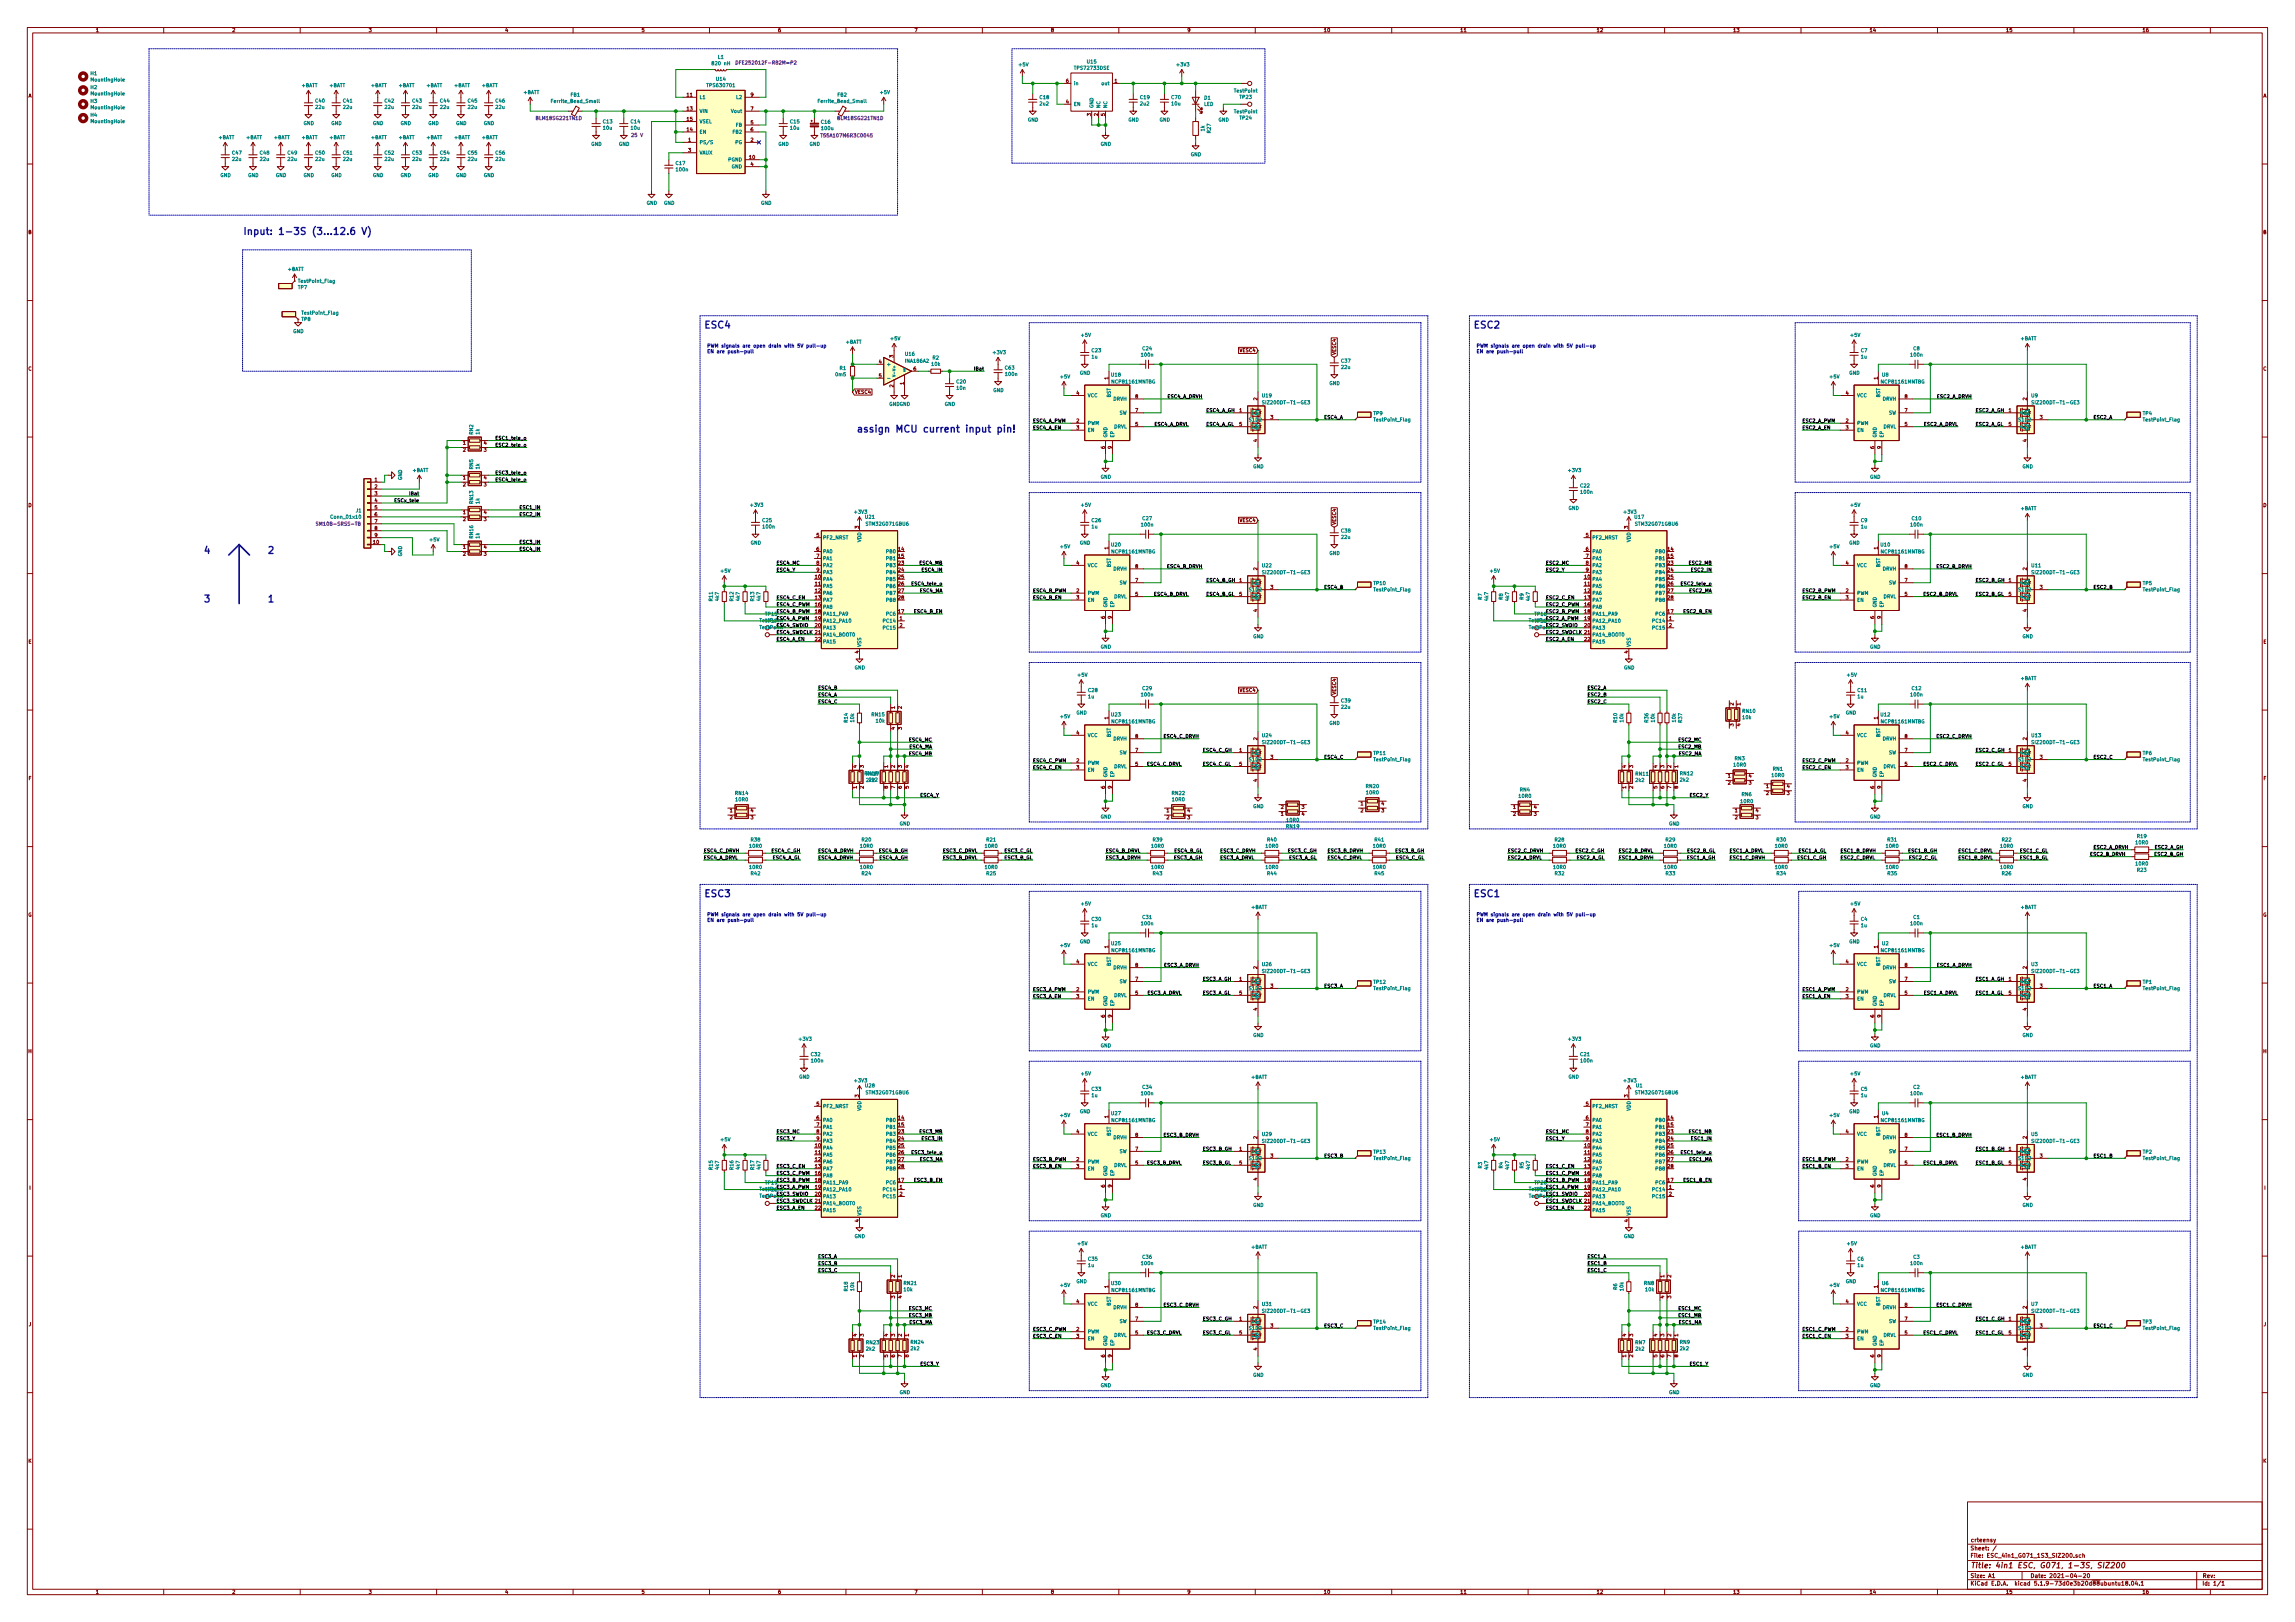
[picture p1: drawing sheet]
<svg xmlns="http://www.w3.org/2000/svg" width="841mm" height="594mm" viewBox="0 0 841 594" stroke-linecap="round" stroke-linejoin="round" font-family="sans-serif">
<defs><g id="words">
<g font-size="3.5" fill="#0000c2">
<text x="88.9" y="86">Input: 1-3S (3...12.6 V)</text>
<text x="257.8" y="120.3">ESC4</text>
<text x="539.8" y="120.3">ESC2</text>
<text x="313.7" y="158.4">assign MCU current input pin!</text>
<text x="75.5" y="202.8">4</text>
<text x="97.8" y="202.8">2</text>
<text x="75.5" y="220.6">3</text>
<text x="97.8" y="220.6">1</text>
<text x="257.8" y="328.6">ESC3</text>
<text x="539.8" y="328.6">ESC1</text>
</g>
<text font-size="2.8" fill="#840000" x="722" y="574.4">Title: 4in1 ESC, G071, 1-3S, SIZ200</text>
<g font-size="2.1" fill="#840000">
<text x="722" y="567.8">Sheet: /</text>
<text x="722" y="564.8">crteensy</text>
<text x="722" y="570.5">File: ESC_4in1_G071_1S3_SIZ200.sch</text>
<text x="722" y="580.7">KiCad E.D.A. kicad 5.1.9-73d0e3b20d88ubuntu18.04.1</text>
<text x="722" y="577.9">Size: A1</text>
<text x="744" y="577.9">Date: 2021-04-20</text>
<text x="807" y="577.9">Rev:</text>
<text x="807" y="580.7">Id: 1/1</text>
</g>
<g font-size="1.8" fill="#840000">
<text x="35" y="11.7">1</text>
<text x="85" y="11.7">2</text>
<text x="135" y="11.7">3</text>
<text x="185" y="11.7">4</text>
<text x="235" y="11.7">5</text>
<text x="285" y="11.7">6</text>
<text x="335" y="11.7">7</text>
<text x="385" y="11.7">8</text>
<text x="435" y="11.7">9</text>
<text x="485" y="11.7">10</text>
<text x="535" y="11.7">11</text>
<text x="585" y="11.7">12</text>
<text x="635" y="11.7">13</text>
<text x="685" y="11.7">14</text>
<text x="735" y="11.7">15</text>
<text x="785" y="11.7">16</text>
<text x="10.4" y="35.7">A</text>
<text x="251.8" y="35.4">11</text>
<text x="275.1" y="35.4">9</text>
<text x="390.7" y="30.3">6</text>
<text x="408.5" y="30.3">1</text>
<text x="829.4" y="35.7">A</text>
<text x="251.8" y="40.5">13</text>
<text x="275.1" y="40.5">7</text>
<text x="390.7" y="37.9">4</text>
<text x="251.8" y="44.3">15</text>
<text x="275.1" y="45.5">5</text>
<text x="399.8" y="42.5" transform="rotate(-90 399.8 42.5)">3</text>
<text x="402.3" y="42.5" transform="rotate(-90 402.3 42.5)">2</text>
<text x="404.9" y="42.5" transform="rotate(-90 404.9 42.5)">5</text>
<text x="251.8" y="48.1">14</text>
<text x="252.2" y="51.9">1</text>
<text x="275.1" y="51.9">2</text>
<text x="275.1" y="48.1">6</text>
<text x="252.2" y="55.7">3</text>
<text x="274.6" y="58.2">10</text>
<text x="275.1" y="60.8">4</text>
<text x="10.4" y="85.7">B</text>
<text x="829.4" y="85.7">B</text>
<text x="327.4" y="131" transform="rotate(-90 327.4 131)">3</text>
<text x="454.4" y="129">VESC4</text>
<text x="489.6" y="130.1" transform="rotate(-90 489.6 130.1)">VESC4</text>
<text x="10.4" y="135.7">C</text>
<text x="322.1" y="133.2">4</text>
<text x="334.8" y="135.7">6</text>
<text x="829.4" y="135.7">C</text>
<text x="322.1" y="138.2">5</text>
<text x="327.4" y="141.9" transform="rotate(-90 327.4 141.9)">2</text>
<text x="331.2" y="140.9" transform="rotate(-90 331.2 140.9)">1</text>
<text x="406.1" y="139" transform="rotate(-90 406.1 139)">1</text>
<text x="688.1" y="139" transform="rotate(-90 688.1 139)">1</text>
<text x="313.2" y="144.2">VESC4</text>
<text x="394.5" y="144.6">4</text>
<text x="416.1" y="145.9">8</text>
<text x="460.8" y="146.6" transform="rotate(-90 460.8 146.6)">2</text>
<text x="676.4" y="144.6">4</text>
<text x="698" y="145.9">8</text>
<text x="742.7" y="146.6" transform="rotate(-90 742.7 146.6)">2</text>
<text x="394.5" y="154.8">2</text>
<text x="416.1" y="150.9">7</text>
<text x="454.2" y="150.9">1</text>
<text x="465.6" y="153.5">3</text>
<text x="676.4" y="154.8">2</text>
<text x="698" y="150.9">7</text>
<text x="736.1" y="150.9">1</text>
<text x="747.5" y="153.5">3</text>
<text x="394.5" y="157.3">3</text>
<text x="416.1" y="156">5</text>
<text x="454.2" y="156">5</text>
<text x="460.8" y="161.8" transform="rotate(-90 460.8 161.8)">4</text>
<text x="676.4" y="157.3">3</text>
<text x="698" y="156">5</text>
<text x="736.1" y="156">5</text>
<text x="742.7" y="161.8" transform="rotate(-90 742.7 161.8)">4</text>
<text x="169.7" y="162.9">1</text>
<text x="169.7" y="165.4">2</text>
<text x="177.3" y="165.4">3</text>
<text x="177.3" y="162.9">4</text>
<text x="404.9" y="164.4" transform="rotate(-90 404.9 164.4)">6</text>
<text x="407.4" y="164.4" transform="rotate(-90 407.4 164.4)">9</text>
<text x="686.8" y="164.4" transform="rotate(-90 686.8 164.4)">6</text>
<text x="689.4" y="164.4" transform="rotate(-90 689.4 164.4)">9</text>
<text x="137.3" y="176.3">1</text>
<text x="137.3" y="178.9">2</text>
<text x="169.7" y="175.6">1</text>
<text x="169.7" y="178.1">2</text>
<text x="177.3" y="178.1">3</text>
<text x="177.3" y="175.6">4</text>
<text x="10.4" y="185.7">D</text>
<text x="137.3" y="181.4">3</text>
<text x="137.3" y="184">4</text>
<text x="829.4" y="185.7">D</text>
<text x="137.3" y="186.5">5</text>
<text x="137.3" y="189">6</text>
<text x="137.3" y="191.6">7</text>
<text x="169.7" y="188.3">1</text>
<text x="169.7" y="190.8">2</text>
<text x="177.3" y="190.8">3</text>
<text x="177.3" y="188.3">4</text>
<text x="454.4" y="191.2">VESC4</text>
<text x="137.3" y="194.1">8</text>
<text x="137.3" y="196.7">9</text>
<text x="299.2" y="196.7">5</text>
<text x="314.7" y="193.6" transform="rotate(-90 314.7 193.6)">3</text>
<text x="489.6" y="192.3" transform="rotate(-90 489.6 192.3)">VESC4</text>
<text x="581.2" y="196.7">5</text>
<text x="596.6" y="193.6" transform="rotate(-90 596.6 193.6)">3</text>
<text x="136.8" y="199.2">10</text>
<text x="169.7" y="201">1</text>
<text x="169.7" y="203.5">2</text>
<text x="177.3" y="203.5">3</text>
<text x="177.3" y="201">4</text>
<text x="299.2" y="201.7">6</text>
<text x="329.2" y="201.7">14</text>
<text x="406.1" y="201.2" transform="rotate(-90 406.1 201.2)">1</text>
<text x="581.2" y="201.7">6</text>
<text x="611.2" y="201.7">14</text>
<text x="688.1" y="201.2" transform="rotate(-90 688.1 201.2)">1</text>
<text x="299.2" y="204.3">7</text>
<text x="299.2" y="206.8">8</text>
<text x="299.2" y="209.4">9</text>
<text x="329.2" y="204.3">15</text>
<text x="329.2" y="206.8">23</text>
<text x="329.2" y="209.4">24</text>
<text x="394.5" y="206.8">4</text>
<text x="416.1" y="208.1">8</text>
<text x="460.8" y="208.8" transform="rotate(-90 460.8 208.8)">2</text>
<text x="581.2" y="204.3">7</text>
<text x="581.2" y="206.8">8</text>
<text x="581.2" y="209.4">9</text>
<text x="611.2" y="204.3">15</text>
<text x="611.2" y="206.8">23</text>
<text x="611.2" y="209.4">24</text>
<text x="676.4" y="206.8">4</text>
<text x="698" y="208.1">8</text>
<text x="742.7" y="208.8" transform="rotate(-90 742.7 208.8)">2</text>
<text x="298.8" y="211.9">10</text>
<text x="298.8" y="214.4">11</text>
<text x="329.2" y="211.9">25</text>
<text x="329.2" y="214.4">26</text>
<text x="416.1" y="213.2">7</text>
<text x="454.2" y="213.2">1</text>
<text x="465.6" y="215.7">3</text>
<text x="580.7" y="211.9">10</text>
<text x="580.7" y="214.4">11</text>
<text x="611.2" y="211.9">25</text>
<text x="611.2" y="214.4">26</text>
<text x="698" y="213.2">7</text>
<text x="736.1" y="213.2">1</text>
<text x="747.5" y="215.7">3</text>
<text x="298.8" y="217">12</text>
<text x="298.8" y="219.5">13</text>
<text x="329.2" y="217">27</text>
<text x="329.2" y="219.5">28</text>
<text x="394.5" y="217">2</text>
<text x="394.5" y="219.5">3</text>
<text x="416.1" y="218.3">5</text>
<text x="454.2" y="218.3">5</text>
<text x="580.7" y="217">12</text>
<text x="580.7" y="219.5">13</text>
<text x="611.2" y="217">27</text>
<text x="611.2" y="219.5">28</text>
<text x="676.4" y="217">2</text>
<text x="676.4" y="219.5">3</text>
<text x="698" y="218.3">5</text>
<text x="736.1" y="218.3">5</text>
<text x="298.8" y="222.1">16</text>
<text x="298.8" y="224.6">18</text>
<text x="298.8" y="227.1">19</text>
<text x="329.2" y="224.6">17</text>
<text x="329.7" y="227.1">1</text>
<text x="404.9" y="226.6" transform="rotate(-90 404.9 226.6)">6</text>
<text x="407.4" y="226.6" transform="rotate(-90 407.4 226.6)">9</text>
<text x="460.8" y="224.1" transform="rotate(-90 460.8 224.1)">4</text>
<text x="580.7" y="222.1">16</text>
<text x="580.7" y="224.6">18</text>
<text x="580.7" y="227.1">19</text>
<text x="611.2" y="224.6">17</text>
<text x="611.7" y="227.1">1</text>
<text x="686.8" y="226.6" transform="rotate(-90 686.8 226.6)">6</text>
<text x="689.4" y="226.6" transform="rotate(-90 689.4 226.6)">9</text>
<text x="742.7" y="224.1" transform="rotate(-90 742.7 224.1)">4</text>
<text x="298.8" y="229.7">20</text>
<text x="329.7" y="229.7">2</text>
<text x="580.7" y="229.7">20</text>
<text x="611.7" y="229.7">2</text>
<text x="10.4" y="235.7">E</text>
<text x="298.8" y="234.8">22</text>
<text x="314.7" y="239.3" transform="rotate(-90 314.7 239.3)">4</text>
<text x="580.7" y="234.8">22</text>
<text x="596.6" y="239.3" transform="rotate(-90 596.6 239.3)">4</text>
<text x="829.4" y="235.7">E</text>
<text x="454.4" y="253.4">VESC4</text>
<text x="489.6" y="254.6" transform="rotate(-90 489.6 254.6)">VESC4</text>
<text x="327.9" y="259.6" transform="rotate(-90 327.9 259.6)">1</text>
<text x="330.5" y="259.6" transform="rotate(-90 330.5 259.6)">2</text>
<text x="406.1" y="263.4" transform="rotate(-90 406.1 263.4)">1</text>
<text x="635.3" y="258.4" transform="rotate(-90 635.3 258.4)">2</text>
<text x="637.8" y="258.4" transform="rotate(-90 637.8 258.4)">1</text>
<text x="688.1" y="263.4" transform="rotate(-90 688.1 263.4)">1</text>
<text x="327.9" y="267.3" transform="rotate(-90 327.9 267.3)">4</text>
<text x="330.5" y="267.3" transform="rotate(-90 330.5 267.3)">3</text>
<text x="394.5" y="269.1">4</text>
<text x="635.3" y="266" transform="rotate(-90 635.3 266)">3</text>
<text x="637.8" y="266" transform="rotate(-90 637.8 266)">4</text>
<text x="676.4" y="269.1">4</text>
<text x="416.1" y="275.4">7</text>
<text x="416.1" y="270.3">8</text>
<text x="454.2" y="275.4">1</text>
<text x="460.8" y="271.1" transform="rotate(-90 460.8 271.1)">2</text>
<text x="698" y="275.4">7</text>
<text x="698" y="270.3">8</text>
<text x="736.1" y="275.4">1</text>
<text x="742.7" y="271.1" transform="rotate(-90 742.7 271.1)">2</text>
<text x="313.9" y="281.2" transform="rotate(-90 313.9 281.2)">4</text>
<text x="316.5" y="281.2" transform="rotate(-90 316.5 281.2)">3</text>
<text x="325.4" y="281.2" transform="rotate(-90 325.4 281.2)">1</text>
<text x="327.9" y="281.2" transform="rotate(-90 327.9 281.2)">2</text>
<text x="330.5" y="281.2" transform="rotate(-90 330.5 281.2)">3</text>
<text x="333" y="281.2" transform="rotate(-90 333 281.2)">4</text>
<text x="394.5" y="279.2">2</text>
<text x="394.5" y="281.8">3</text>
<text x="416.1" y="280.5">5</text>
<text x="454.2" y="280.5">5</text>
<text x="465.6" y="277.9">3</text>
<text x="595.9" y="281.2" transform="rotate(-90 595.9 281.2)">4</text>
<text x="598.4" y="281.2" transform="rotate(-90 598.4 281.2)">3</text>
<text x="607.3" y="281.2" transform="rotate(-90 607.3 281.2)">4</text>
<text x="609.9" y="281.2" transform="rotate(-90 609.9 281.2)">3</text>
<text x="612.4" y="281.2" transform="rotate(-90 612.4 281.2)">2</text>
<text x="614.9" y="281.2" transform="rotate(-90 614.9 281.2)">1</text>
<text x="676.4" y="279.2">2</text>
<text x="676.4" y="281.8">3</text>
<text x="698" y="280.5">5</text>
<text x="736.1" y="280.5">5</text>
<text x="747.5" y="277.9">3</text>
<text x="10.5" y="285.7">F</text>
<text x="460.8" y="286.3" transform="rotate(-90 460.8 286.3)">4</text>
<text x="633.2" y="284.8">1</text>
<text x="633.2" y="287.3">2</text>
<text x="640.9" y="287.3">3</text>
<text x="640.9" y="284.8">4</text>
<text x="742.7" y="286.3" transform="rotate(-90 742.7 286.3)">4</text>
<text x="829.5" y="285.7">F</text>
<text x="313.9" y="288.8" transform="rotate(-90 313.9 288.8)">1</text>
<text x="316.5" y="288.8" transform="rotate(-90 316.5 288.8)">2</text>
<text x="325.4" y="288.8" transform="rotate(-90 325.4 288.8)">8</text>
<text x="327.9" y="288.8" transform="rotate(-90 327.9 288.8)">7</text>
<text x="330.5" y="288.8" transform="rotate(-90 330.5 288.8)">6</text>
<text x="333" y="288.8" transform="rotate(-90 333 288.8)">5</text>
<text x="404.9" y="288.8" transform="rotate(-90 404.9 288.8)">6</text>
<text x="407.4" y="288.8" transform="rotate(-90 407.4 288.8)">9</text>
<text x="595.9" y="288.8" transform="rotate(-90 595.9 288.8)">1</text>
<text x="598.4" y="288.8" transform="rotate(-90 598.4 288.8)">2</text>
<text x="607.3" y="288.8" transform="rotate(-90 607.3 288.8)">5</text>
<text x="609.9" y="288.8" transform="rotate(-90 609.9 288.8)">6</text>
<text x="612.4" y="288.8" transform="rotate(-90 612.4 288.8)">7</text>
<text x="614.9" y="288.8" transform="rotate(-90 614.9 288.8)">8</text>
<text x="647.2" y="288.6">1</text>
<text x="647.2" y="291.2">2</text>
<text x="654.8" y="291.2">3</text>
<text x="654.8" y="288.6">4</text>
<text x="686.8" y="288.8" transform="rotate(-90 686.8 288.8)">6</text>
<text x="689.4" y="288.8" transform="rotate(-90 689.4 288.8)">9</text>
<text x="267.5" y="297.5">1</text>
<text x="275.1" y="297.5">4</text>
<text x="427.5" y="297.5">1</text>
<text x="435.1" y="297.5">4</text>
<text x="469.4" y="298.8">1</text>
<text x="469.4" y="296.2">2</text>
<text x="477" y="296.2">3</text>
<text x="477" y="298.8">4</text>
<text x="498.6" y="295">1</text>
<text x="498.6" y="297.5">2</text>
<text x="506.2" y="297.5">3</text>
<text x="506.2" y="295">4</text>
<text x="554.5" y="296.2">1</text>
<text x="554.5" y="298.8">2</text>
<text x="562.1" y="298.8">3</text>
<text x="562.1" y="296.2">4</text>
<text x="635.8" y="297.5">1</text>
<text x="643.4" y="297.5">4</text>
<text x="267.5" y="300">2</text>
<text x="275.1" y="300">3</text>
<text x="427.5" y="300">2</text>
<text x="435.1" y="300">3</text>
<text x="635.8" y="300">2</text>
<text x="643.4" y="300">3</text>
<text x="10.3" y="335.7">G</text>
<text x="829.3" y="335.7">G</text>
<text x="406.1" y="347.3" transform="rotate(-90 406.1 347.3)">1</text>
<text x="688.1" y="347.3" transform="rotate(-90 688.1 347.3)">1</text>
<text x="394.5" y="352.9">4</text>
<text x="676.4" y="352.9">4</text>
<text x="416.1" y="359.2">7</text>
<text x="416.1" y="354.1">8</text>
<text x="454.2" y="359.2">1</text>
<text x="460.8" y="354.9" transform="rotate(-90 460.8 354.9)">2</text>
<text x="698" y="359.2">7</text>
<text x="698" y="354.1">8</text>
<text x="736.1" y="359.2">1</text>
<text x="742.7" y="354.9" transform="rotate(-90 742.7 354.9)">2</text>
<text x="394.5" y="363">2</text>
<text x="394.5" y="365.6">3</text>
<text x="416.1" y="364.3">5</text>
<text x="454.2" y="364.3">5</text>
<text x="465.6" y="361.8">3</text>
<text x="676.4" y="363">2</text>
<text x="676.4" y="365.6">3</text>
<text x="698" y="364.3">5</text>
<text x="736.1" y="364.3">5</text>
<text x="747.5" y="361.8">3</text>
<text x="460.8" y="370.1" transform="rotate(-90 460.8 370.1)">4</text>
<text x="742.7" y="370.1" transform="rotate(-90 742.7 370.1)">4</text>
<text x="404.9" y="372.7" transform="rotate(-90 404.9 372.7)">6</text>
<text x="407.4" y="372.7" transform="rotate(-90 407.4 372.7)">9</text>
<text x="686.8" y="372.7" transform="rotate(-90 686.8 372.7)">6</text>
<text x="689.4" y="372.7" transform="rotate(-90 689.4 372.7)">9</text>
<text x="10.4" y="385.7">H</text>
<text x="829.4" y="385.7">H</text>
<text x="314.7" y="401.9" transform="rotate(-90 314.7 401.9)">3</text>
<text x="596.6" y="401.9" transform="rotate(-90 596.6 401.9)">3</text>
<text x="299.2" y="404.9">5</text>
<text x="581.2" y="404.9">5</text>
<text x="299.2" y="410">6</text>
<text x="299.2" y="412.6">7</text>
<text x="329.2" y="410">14</text>
<text x="329.2" y="412.6">15</text>
<text x="406.1" y="409.5" transform="rotate(-90 406.1 409.5)">1</text>
<text x="581.2" y="410">6</text>
<text x="581.2" y="412.6">7</text>
<text x="611.2" y="410">14</text>
<text x="611.2" y="412.6">15</text>
<text x="688.1" y="409.5" transform="rotate(-90 688.1 409.5)">1</text>
<text x="299.2" y="415.1">8</text>
<text x="299.2" y="417.6">9</text>
<text x="329.2" y="415.1">23</text>
<text x="329.2" y="417.6">24</text>
<text x="394.5" y="415.1">4</text>
<text x="416.1" y="416.4">8</text>
<text x="460.8" y="417.1" transform="rotate(-90 460.8 417.1)">2</text>
<text x="581.2" y="415.1">8</text>
<text x="581.2" y="417.6">9</text>
<text x="611.2" y="415.1">23</text>
<text x="611.2" y="417.6">24</text>
<text x="676.4" y="415.1">4</text>
<text x="698" y="416.4">8</text>
<text x="742.7" y="417.1" transform="rotate(-90 742.7 417.1)">2</text>
<text x="298.8" y="420.2">10</text>
<text x="298.8" y="422.7">11</text>
<text x="298.8" y="425.3">12</text>
<text x="329.2" y="420.2">25</text>
<text x="329.2" y="422.7">26</text>
<text x="329.2" y="425.3">27</text>
<text x="394.5" y="425.3">2</text>
<text x="416.1" y="421.5">7</text>
<text x="454.2" y="421.5">1</text>
<text x="465.6" y="424">3</text>
<text x="580.7" y="420.2">10</text>
<text x="580.7" y="422.7">11</text>
<text x="580.7" y="425.3">12</text>
<text x="611.2" y="420.2">25</text>
<text x="611.2" y="422.7">26</text>
<text x="611.2" y="425.3">27</text>
<text x="676.4" y="425.3">2</text>
<text x="698" y="421.5">7</text>
<text x="736.1" y="421.5">1</text>
<text x="747.5" y="424">3</text>
<text x="298.8" y="427.8">13</text>
<text x="298.8" y="430.3">16</text>
<text x="329.2" y="427.8">28</text>
<text x="394.5" y="427.8">3</text>
<text x="416.1" y="426.5">5</text>
<text x="454.2" y="426.5">5</text>
<text x="580.7" y="427.8">13</text>
<text x="580.7" y="430.3">16</text>
<text x="611.2" y="427.8">28</text>
<text x="676.4" y="427.8">3</text>
<text x="698" y="426.5">5</text>
<text x="736.1" y="426.5">5</text>
<text x="10.7" y="435.7">I</text>
<text x="298.8" y="432.9">18</text>
<text x="298.8" y="435.4">19</text>
<text x="298.8" y="438">20</text>
<text x="329.2" y="432.9">17</text>
<text x="329.7" y="435.4">1</text>
<text x="329.7" y="438">2</text>
<text x="404.9" y="434.9" transform="rotate(-90 404.9 434.9)">6</text>
<text x="407.4" y="434.9" transform="rotate(-90 407.4 434.9)">9</text>
<text x="460.8" y="432.4" transform="rotate(-90 460.8 432.4)">4</text>
<text x="580.7" y="432.9">18</text>
<text x="580.7" y="435.4">19</text>
<text x="580.7" y="438">20</text>
<text x="611.2" y="432.9">17</text>
<text x="611.7" y="435.4">1</text>
<text x="611.7" y="438">2</text>
<text x="686.8" y="434.9" transform="rotate(-90 686.8 434.9)">6</text>
<text x="689.4" y="434.9" transform="rotate(-90 689.4 434.9)">9</text>
<text x="742.7" y="432.4" transform="rotate(-90 742.7 432.4)">4</text>
<text x="829.7" y="435.7">I</text>
<text x="298.8" y="443">22</text>
<text x="580.7" y="443">22</text>
<text x="314.7" y="447.6" transform="rotate(-90 314.7 447.6)">4</text>
<text x="596.6" y="447.6" transform="rotate(-90 596.6 447.6)">4</text>
<text x="327.9" y="467.9" transform="rotate(-90 327.9 467.9)">2</text>
<text x="330.5" y="467.9" transform="rotate(-90 330.5 467.9)">1</text>
<text x="609.9" y="467.9" transform="rotate(-90 609.9 467.9)">1</text>
<text x="612.4" y="467.9" transform="rotate(-90 612.4 467.9)">2</text>
<text x="406.1" y="471.7" transform="rotate(-90 406.1 471.7)">1</text>
<text x="688.1" y="471.7" transform="rotate(-90 688.1 471.7)">1</text>
<text x="327.9" y="475.5" transform="rotate(-90 327.9 475.5)">3</text>
<text x="330.5" y="475.5" transform="rotate(-90 330.5 475.5)">4</text>
<text x="394.5" y="477.3">4</text>
<text x="416.1" y="478.6">8</text>
<text x="460.8" y="479.3" transform="rotate(-90 460.8 479.3)">2</text>
<text x="609.9" y="475.5" transform="rotate(-90 609.9 475.5)">4</text>
<text x="612.4" y="475.5" transform="rotate(-90 612.4 475.5)">3</text>
<text x="676.4" y="477.3">4</text>
<text x="698" y="478.6">8</text>
<text x="742.7" y="479.3" transform="rotate(-90 742.7 479.3)">2</text>
<text x="10.5" y="485.7">J</text>
<text x="416.1" y="483.7">7</text>
<text x="454.2" y="483.7">1</text>
<text x="698" y="483.7">7</text>
<text x="736.1" y="483.7">1</text>
<text x="829.5" y="485.7">J</text>
<text x="313.9" y="489.5" transform="rotate(-90 313.9 489.5)">4</text>
<text x="316.5" y="489.5" transform="rotate(-90 316.5 489.5)">3</text>
<text x="325.4" y="489.5" transform="rotate(-90 325.4 489.5)">4</text>
<text x="327.9" y="489.5" transform="rotate(-90 327.9 489.5)">3</text>
<text x="330.5" y="489.5" transform="rotate(-90 330.5 489.5)">2</text>
<text x="333" y="489.5" transform="rotate(-90 333 489.5)">1</text>
<text x="394.5" y="487.5">2</text>
<text x="394.5" y="490">3</text>
<text x="416.1" y="488.8">5</text>
<text x="454.2" y="488.8">5</text>
<text x="465.6" y="486.2">3</text>
<text x="595.9" y="489.5" transform="rotate(-90 595.9 489.5)">4</text>
<text x="598.4" y="489.5" transform="rotate(-90 598.4 489.5)">3</text>
<text x="607.3" y="489.5" transform="rotate(-90 607.3 489.5)">4</text>
<text x="609.9" y="489.5" transform="rotate(-90 609.9 489.5)">3</text>
<text x="612.4" y="489.5" transform="rotate(-90 612.4 489.5)">2</text>
<text x="614.9" y="489.5" transform="rotate(-90 614.9 489.5)">1</text>
<text x="676.4" y="487.5">2</text>
<text x="676.4" y="490">3</text>
<text x="698" y="488.8">5</text>
<text x="736.1" y="488.8">5</text>
<text x="747.5" y="486.2">3</text>
<text x="313.9" y="497.1" transform="rotate(-90 313.9 497.1)">1</text>
<text x="316.5" y="497.1" transform="rotate(-90 316.5 497.1)">2</text>
<text x="325.4" y="497.1" transform="rotate(-90 325.4 497.1)">5</text>
<text x="327.9" y="497.1" transform="rotate(-90 327.9 497.1)">6</text>
<text x="330.5" y="497.1" transform="rotate(-90 330.5 497.1)">7</text>
<text x="333" y="497.1" transform="rotate(-90 333 497.1)">8</text>
<text x="404.9" y="497.1" transform="rotate(-90 404.9 497.1)">6</text>
<text x="407.4" y="497.1" transform="rotate(-90 407.4 497.1)">9</text>
<text x="460.8" y="494.6" transform="rotate(-90 460.8 494.6)">4</text>
<text x="595.9" y="497.1" transform="rotate(-90 595.9 497.1)">1</text>
<text x="598.4" y="497.1" transform="rotate(-90 598.4 497.1)">2</text>
<text x="607.3" y="497.1" transform="rotate(-90 607.3 497.1)">5</text>
<text x="609.9" y="497.1" transform="rotate(-90 609.9 497.1)">6</text>
<text x="612.4" y="497.1" transform="rotate(-90 612.4 497.1)">7</text>
<text x="614.9" y="497.1" transform="rotate(-90 614.9 497.1)">8</text>
<text x="686.8" y="497.1" transform="rotate(-90 686.8 497.1)">6</text>
<text x="689.4" y="497.1" transform="rotate(-90 689.4 497.1)">9</text>
<text x="742.7" y="494.6" transform="rotate(-90 742.7 494.6)">4</text>
<text x="10.4" y="535.7">K</text>
<text x="829.4" y="535.7">K</text>
<text x="35" y="583.7">1</text>
<text x="85" y="583.7">2</text>
<text x="135" y="583.7">3</text>
<text x="185" y="583.7">4</text>
<text x="235" y="583.7">5</text>
<text x="285" y="583.7">6</text>
<text x="335" y="583.7">7</text>
<text x="385" y="583.7">8</text>
<text x="435" y="583.7">9</text>
<text x="485" y="583.7">10</text>
<text x="535" y="583.7">11</text>
<text x="585" y="583.7">12</text>
<text x="635" y="583.7">13</text>
<text x="685" y="583.7">14</text>
<text x="735" y="583.7">15</text>
<text x="785" y="583.7">16</text>
</g>
<g font-size="1.8" fill="#008484">
<text x="261.3" y="23.9">820 nH</text>
<text x="263.1" y="21.6">L1</text>
<text x="398.4" y="23.2">U15</text>
<text x="33.2" y="27.5">H1</text>
<text x="33.6" y="29.8">MountingHole</text>
<text x="262.5" y="29.6">U14</text>
<text x="373.4" y="24.3">+5V</text>
<text x="394.1" y="25.5">TPS72733DSE</text>
<text x="431.4" y="24.3">+3V3</text>
<text x="33.2" y="32.6">H2</text>
<text x="33.6" y="34.9">MountingHole</text>
<text x="110.5" y="31.9">+BATT</text>
<text x="120.7" y="31.9">+BATT</text>
<text x="135.9" y="31.9">+BATT</text>
<text x="146.1" y="31.9">+BATT</text>
<text x="156.3" y="31.9">+BATT</text>
<text x="166.4" y="31.9">+BATT</text>
<text x="176.6" y="31.9">+BATT</text>
<text x="191.8" y="34.5">+BATT</text>
<text x="209.1" y="35.4">FB1</text>
<text x="259.5" y="31.9">TPS630701</text>
<text x="306.9" y="35.4">FB2</text>
<text x="322.6" y="34.5">+5V</text>
<text x="393.4" y="31.2">in</text>
<text x="403.9" y="31.2">out</text>
<text x="452.5" y="33.9">TestPoint</text>
<text x="33.2" y="37.7">H3</text>
<text x="33.6" y="40">MountingHole</text>
<text x="115.6" y="37.6">C40</text>
<text x="115.7" y="39.9">22u</text>
<text x="125.8" y="37.6">C41</text>
<text x="125.9" y="39.9">22u</text>
<text x="141" y="37.6">C42</text>
<text x="141.1" y="39.9">22u</text>
<text x="151.2" y="37.6">C43</text>
<text x="151.3" y="39.9">22u</text>
<text x="161.4" y="37.6">C44</text>
<text x="161.4" y="39.9">22u</text>
<text x="171.5" y="37.6">C45</text>
<text x="171.6" y="39.9">22u</text>
<text x="181.7" y="37.6">C46</text>
<text x="181.7" y="39.9">22u</text>
<text x="202.6" y="37.7">Ferrite_Bead_Small</text>
<text x="256.3" y="36.3">L1</text>
<text x="256.3" y="41.3">VIN</text>
<text x="268.1" y="41.3">Vout</text>
<text x="270" y="36.3">L2</text>
<text x="300.4" y="37.7">Ferrite_Bead_Small</text>
<text x="381.1" y="36.3">C18</text>
<text x="381.1" y="38.6">2u2</text>
<text x="393.4" y="38.8">EN</text>
<text x="400.7" y="39.7" transform="rotate(-90 400.7 39.7)">GND</text>
<text x="403.2" y="39.7" transform="rotate(-90 403.2 39.7)">NC</text>
<text x="405.8" y="39.7" transform="rotate(-90 405.8 39.7)">NC</text>
<text x="417.9" y="36.3">C19</text>
<text x="418" y="38.6">2u2</text>
<text x="429.3" y="36.3">C70</text>
<text x="429.4" y="38.6">10u</text>
<text x="441.2" y="38.8">LED</text>
<text x="441.4" y="36.5">D1</text>
<text x="452.5" y="41.5">TestPoint</text>
<text x="454.4" y="36.2">TP23</text>
<text x="33.2" y="42.8">H4</text>
<text x="33.6" y="45.1">MountingHole</text>
<text x="111.2" y="45.8">GND</text>
<text x="121.4" y="45.8">GND</text>
<text x="136.6" y="45.8">GND</text>
<text x="146.8" y="45.8">GND</text>
<text x="156.9" y="45.8">GND</text>
<text x="167.1" y="45.8">GND</text>
<text x="177.2" y="45.8">GND</text>
<text x="221.1" y="45.2">C13</text>
<text x="221.1" y="47.5">10u</text>
<text x="231.2" y="45.2">C14</text>
<text x="231.3" y="47.5">10u</text>
<text x="256.3" y="45.2">VSEL</text>
<text x="269.7" y="46.4">FB</text>
<text x="289.6" y="45.2">C15</text>
<text x="289.7" y="47.5">10u</text>
<text x="301" y="45.3">C16</text>
<text x="301.1" y="47.6">100u</text>
<text x="376.6" y="44.5">GND</text>
<text x="413.5" y="44.5">GND</text>
<text x="424.9" y="44.5">GND</text>
<text x="446.5" y="44.5">GND</text>
<text x="454.4" y="43.8">TP24</text>
<text x="80.1" y="51">+BATT</text>
<text x="90.2" y="51">+BATT</text>
<text x="100.4" y="51">+BATT</text>
<text x="110.5" y="51">+BATT</text>
<text x="120.7" y="51">+BATT</text>
<text x="135.9" y="51">+BATT</text>
<text x="146.1" y="51">+BATT</text>
<text x="156.3" y="51">+BATT</text>
<text x="166.4" y="51">+BATT</text>
<text x="176.6" y="51">+BATT</text>
<text x="216.6" y="53.4">GND</text>
<text x="226.8" y="53.4">GND</text>
<text x="256.3" y="52.8">PS/S</text>
<text x="256.3" y="49">EN</text>
<text x="268.7" y="49">FB2</text>
<text x="269.5" y="52.8">PG</text>
<text x="285.2" y="53.4">GND</text>
<text x="296.6" y="53.4">GND</text>
<text x="403.3" y="53.4">GND</text>
<text x="441.4" y="48" transform="rotate(-90 441.4 48)">1k</text>
<text x="443.7" y="48.7" transform="rotate(-90 443.7 48.7)">R27</text>
<text x="85.2" y="56.6">C47</text>
<text x="85.2" y="58.9">22u</text>
<text x="95.3" y="56.6">C48</text>
<text x="95.4" y="58.9">22u</text>
<text x="105.5" y="56.6">C49</text>
<text x="105.5" y="58.9">22u</text>
<text x="115.6" y="56.6">C50</text>
<text x="115.7" y="58.9">22u</text>
<text x="125.8" y="56.6">C51</text>
<text x="125.9" y="58.9">22u</text>
<text x="141" y="56.6">C52</text>
<text x="141.1" y="58.9">22u</text>
<text x="151.2" y="56.6">C53</text>
<text x="151.3" y="58.9">22u</text>
<text x="161.4" y="56.6">C54</text>
<text x="161.4" y="58.9">22u</text>
<text x="171.5" y="56.6">C55</text>
<text x="171.6" y="58.9">22u</text>
<text x="181.7" y="56.6">C56</text>
<text x="181.7" y="58.9">22u</text>
<text x="256.3" y="56.6">VAUX</text>
<text x="266.9" y="59.1">PGND</text>
<text x="436.3" y="57.2">GND</text>
<text x="80.7" y="64.8">GND</text>
<text x="90.9" y="64.8">GND</text>
<text x="101" y="64.8">GND</text>
<text x="111.2" y="64.8">GND</text>
<text x="121.4" y="64.8">GND</text>
<text x="136.6" y="64.8">GND</text>
<text x="146.8" y="64.8">GND</text>
<text x="156.9" y="64.8">GND</text>
<text x="167.1" y="64.8">GND</text>
<text x="177.2" y="64.8">GND</text>
<text x="247.7" y="60.4">C17</text>
<text x="247.9" y="62.7">100n</text>
<text x="268.1" y="61.7">GND</text>
<text x="236.9" y="75">GND</text>
<text x="243.3" y="75">GND</text>
<text x="278.8" y="75">GND</text>
<text x="105.5" y="99.2">+BATT</text>
<text x="109.2" y="105.9">TP7</text>
<text x="109.7" y="103.6">TestPoint_Flag</text>
<text x="110.5" y="117.5">TP8</text>
<text x="110.9" y="115.2">TestPoint_Flag</text>
<text x="107.4" y="122">GND</text>
<text x="309.9" y="125.9">+BATT</text>
<text x="326.4" y="124.6">+5V</text>
<text x="396.3" y="123.4">+5V</text>
<text x="678.2" y="123.4">+5V</text>
<text x="740.5" y="124.6">+BATT</text>
<text x="331.8" y="130.3">U16</text>
<text x="341.8" y="131.7">R2</text>
<text x="364.1" y="129.7">+3V3</text>
<text x="400.1" y="131.3">1u</text>
<text x="400.1" y="129">C23</text>
<text x="418.4" y="130.6">100n</text>
<text x="418.7" y="128.3">C24</text>
<text x="682" y="129">C7</text>
<text x="682" y="131.3">1u</text>
<text x="700.3" y="130.6">100n</text>
<text x="701.2" y="128.3">C8</text>
<text x="306.3" y="137.8">0m5</text>
<text x="307.7" y="135.5">R1</text>
<text x="324.9" y="134.1">+</text>
<text x="331.9" y="132.8">INA186A2</text>
<text x="341.4" y="134">10k</text>
<text x="368.4" y="135.4">C63</text>
<text x="368.6" y="137.7">100n</text>
<text x="395.7" y="137.2">GND</text>
<text x="407.3" y="137.9">U18</text>
<text x="491.6" y="132.8">C37</text>
<text x="491.6" y="135.1">22u</text>
<text x="677.6" y="137.2">GND</text>
<text x="689.8" y="137.9">U8</text>
<text x="350.6" y="140.4">C20</text>
<text x="350.6" y="142.7">10n</text>
<text x="363.9" y="143.6">GND</text>
<text x="388.7" y="138.6">+5V</text>
<text x="407.7" y="140.5">NCP81161MNTBG</text>
<text x="487.1" y="141">GND</text>
<text x="670.6" y="138.6">+5V</text>
<text x="689.7" y="140.5">NCP81161MNTBG</text>
<text x="325.8" y="148.7">GNDGND</text>
<text x="346.2" y="148.7">GND</text>
<text x="398.5" y="145.5">VCC</text>
<text x="407" y="145.6" transform="rotate(-90 407 145.6)">BST</text>
<text x="408" y="146.8">DRVH</text>
<text x="462.6" y="145.5">U19</text>
<text x="463.9" y="148.1">SIZ200DT-T1-GE3</text>
<text x="680.5" y="145.5">VCC</text>
<text x="689" y="145.6" transform="rotate(-90 689 145.6)">BST</text>
<text x="689.9" y="146.8">DRVH</text>
<text x="744.4" y="145.5">U9</text>
<text x="745.8" y="148.1">SIZ200DT-T1-GE3</text>
<text x="398.5" y="155.6">PWM</text>
<text x="410.2" y="151.8">SW</text>
<text x="458.1" y="154.4">S1D2</text>
<text x="458.2" y="151.8">G1</text>
<text x="461.6" y="151.9" transform="rotate(-90 461.6 151.9)">D1</text>
<text x="503.4" y="152">TP9</text>
<text x="503.8" y="154.4">TestPoint_Flag</text>
<text x="680.5" y="155.6">PWM</text>
<text x="692.1" y="151.8">SW</text>
<text x="740.1" y="154.4">S1D2</text>
<text x="740.2" y="151.8">G1</text>
<text x="743.6" y="151.9" transform="rotate(-90 743.6 151.9)">D1</text>
<text x="785.3" y="152">TP4</text>
<text x="785.7" y="154.4">TestPoint_Flag</text>
<text x="173.4" y="159.1" transform="rotate(-90 173.4 159.1)">RN2</text>
<text x="175.7" y="159.1" transform="rotate(-90 175.7 159.1)">1k</text>
<text x="398.5" y="158.2">EN</text>
<text x="405.8" y="160.3" transform="rotate(-90 405.8 160.3)">GND</text>
<text x="408.2" y="156.9">DRVL</text>
<text x="408.3" y="160.3" transform="rotate(-90 408.3 160.3)">EP</text>
<text x="458.2" y="156.9">G2</text>
<text x="461.6" y="157.8" transform="rotate(-90 461.6 157.8)">S2</text>
<text x="680.5" y="158.2">EN</text>
<text x="687.7" y="160.3" transform="rotate(-90 687.7 160.3)">GND</text>
<text x="690.1" y="156.9">DRVL</text>
<text x="690.2" y="160.3" transform="rotate(-90 690.2 160.3)">EP</text>
<text x="740.2" y="156.9">G2</text>
<text x="743.6" y="157.8" transform="rotate(-90 743.6 157.8)">S2</text>
<text x="151.2" y="172.9">+BATT</text>
<text x="173.4" y="171.8" transform="rotate(-90 173.4 171.8)">RN5</text>
<text x="175.7" y="171.8" transform="rotate(-90 175.7 171.8)">1k</text>
<text x="459.2" y="171.5">GND</text>
<text x="574.9" y="172.9">+3V3</text>
<text x="741.1" y="171.5">GND</text>
<text x="147.3" y="175.9" transform="rotate(-90 147.3 175.9)">GND</text>
<text x="403.3" y="175.3">GND</text>
<text x="579.2" y="178.5">C22</text>
<text x="685.2" y="175.3">GND</text>
<text x="173.4" y="184.4" transform="rotate(-90 173.4 184.4)">RN13</text>
<text x="175.7" y="184.5" transform="rotate(-90 175.7 184.5)">1k</text>
<text x="275.2" y="185.6">+3V3</text>
<text x="396.3" y="185.6">+5V</text>
<text x="579.4" y="180.8">100n</text>
<text x="678.2" y="185.6">+5V</text>
<text x="121.5" y="190">Conn_01x10</text>
<text x="130.5" y="187.7">J1</text>
<text x="279.5" y="191.2">C25</text>
<text x="313.3" y="188.1">+3V3</text>
<text x="317.1" y="190">U21</text>
<text x="400.1" y="191.2">C26</text>
<text x="418.7" y="190.5">C27</text>
<text x="574.8" y="186.8">GND</text>
<text x="595.2" y="188.1">+3V3</text>
<text x="599.1" y="190">U17</text>
<text x="682" y="191.2">C9</text>
<text x="700.7" y="190.5">C10</text>
<text x="740.5" y="186.9">+BATT</text>
<text x="173.4" y="197.1" transform="rotate(-90 173.4 197.1)">RN16</text>
<text x="175.7" y="197.2" transform="rotate(-90 175.7 197.2)">1k</text>
<text x="279.7" y="193.5">100n</text>
<text x="301.5" y="197.6">PF2_NRST</text>
<text x="317.7" y="192.5">STM32G071GBU6</text>
<text x="400.1" y="193.5">1u</text>
<text x="418.4" y="192.8">100n</text>
<text x="491.6" y="195">C38</text>
<text x="491.6" y="197.4">22u</text>
<text x="583.4" y="197.6">PF2_NRST</text>
<text x="599.6" y="192.5">STM32G071GBU6</text>
<text x="682" y="193.5">1u</text>
<text x="700.3" y="192.8">100n</text>
<text x="147.3" y="203.8" transform="rotate(-90 147.3 203.8)">GND</text>
<text x="157.5" y="198.3">+5V</text>
<text x="275" y="199.5">GND</text>
<text x="301.5" y="202.6">PA0</text>
<text x="315.6" y="198.6" transform="rotate(-90 315.6 198.6)">VDD</text>
<text x="325" y="202.6">PB0</text>
<text x="388.7" y="200.8">+5V</text>
<text x="395.7" y="199.5">GND</text>
<text x="407.3" y="200.1">U20</text>
<text x="407.7" y="202.7">NCP81161MNTBG</text>
<text x="487.1" y="203.3">GND</text>
<text x="583.4" y="202.6">PA0</text>
<text x="597.5" y="198.6" transform="rotate(-90 597.5 198.6)">VDD</text>
<text x="606.9" y="202.6">PB0</text>
<text x="670.6" y="200.8">+5V</text>
<text x="677.6" y="199.5">GND</text>
<text x="689.3" y="200.1">U10</text>
<text x="689.7" y="202.7">NCP81161MNTBG</text>
<text x="264.2" y="209.7">+5V</text>
<text x="301.5" y="205.2">PA1</text>
<text x="301.5" y="207.7">PA2</text>
<text x="325" y="205.2">PB1</text>
<text x="325" y="207.7">PB3</text>
<text x="398.5" y="207.7">VCC</text>
<text x="407" y="207.8" transform="rotate(-90 407 207.8)">BST</text>
<text x="408" y="209">DRVH</text>
<text x="462.6" y="207.8">U22</text>
<text x="546.2" y="209.7">+5V</text>
<text x="583.4" y="205.2">PA1</text>
<text x="583.4" y="207.7">PA2</text>
<text x="606.9" y="205.2">PB1</text>
<text x="606.9" y="207.7">PB3</text>
<text x="680.5" y="207.7">VCC</text>
<text x="689" y="207.8" transform="rotate(-90 689 207.8)">BST</text>
<text x="689.9" y="209">DRVH</text>
<text x="744.6" y="207.8">U11</text>
<text x="301.5" y="212.8">PA4</text>
<text x="301.5" y="215.3">PA5</text>
<text x="301.5" y="210.3">PA3</text>
<text x="325" y="210.3">PB4</text>
<text x="325" y="212.8">PB5</text>
<text x="325" y="215.3">PB6</text>
<text x="410.2" y="214.1">SW</text>
<text x="458.2" y="214.1">G1</text>
<text x="461.6" y="214.2" transform="rotate(-90 461.6 214.2)">D1</text>
<text x="463.9" y="210.3">SIZ200DT-T1-GE3</text>
<text x="503.5" y="214.3">TP10</text>
<text x="583.4" y="212.8">PA4</text>
<text x="583.4" y="215.3">PA5</text>
<text x="583.4" y="210.3">PA3</text>
<text x="606.9" y="210.3">PB4</text>
<text x="606.9" y="212.8">PB5</text>
<text x="606.9" y="215.3">PB6</text>
<text x="692.1" y="214.1">SW</text>
<text x="740.2" y="214.1">G1</text>
<text x="743.6" y="214.2" transform="rotate(-90 743.6 214.2)">D1</text>
<text x="745.8" y="210.3">SIZ200DT-T1-GE3</text>
<text x="785.3" y="214.3">TP5</text>
<text x="261.1" y="220.1" transform="rotate(-90 261.1 220.1)">R11</text>
<text x="263.4" y="220" transform="rotate(-90 263.4 220)">4k7</text>
<text x="268.8" y="220.1" transform="rotate(-90 268.8 220.1)">R12</text>
<text x="271.1" y="220" transform="rotate(-90 271.1 220)">4k7</text>
<text x="276.4" y="220.1" transform="rotate(-90 276.4 220.1)">R13</text>
<text x="278.7" y="220" transform="rotate(-90 278.7 220)">4k7</text>
<text x="301.5" y="217.9">PA6</text>
<text x="301.5" y="220.4">PA7</text>
<text x="325" y="217.9">PB7</text>
<text x="325" y="220.4">PB8</text>
<text x="398.5" y="217.9">PWM</text>
<text x="398.5" y="220.4">EN</text>
<text x="408.2" y="219.1">DRVL</text>
<text x="458.1" y="216.6">S1D2</text>
<text x="458.2" y="219.1">G2</text>
<text x="461.6" y="220" transform="rotate(-90 461.6 220)">S2</text>
<text x="503.8" y="216.6">TestPoint_Flag</text>
<text x="543.1" y="219.6" transform="rotate(-90 543.1 219.6)">R7</text>
<text x="545.4" y="220" transform="rotate(-90 545.4 220)">4k7</text>
<text x="550.7" y="219.6" transform="rotate(-90 550.7 219.6)">R8</text>
<text x="553" y="220" transform="rotate(-90 553 220)">4k7</text>
<text x="558.3" y="219.6" transform="rotate(-90 558.3 219.6)">R9</text>
<text x="560.6" y="220" transform="rotate(-90 560.6 220)">4k7</text>
<text x="583.4" y="217.9">PA6</text>
<text x="583.4" y="220.4">PA7</text>
<text x="606.9" y="217.9">PB7</text>
<text x="606.9" y="220.4">PB8</text>
<text x="680.5" y="217.9">PWM</text>
<text x="680.5" y="220.4">EN</text>
<text x="690.1" y="219.1">DRVL</text>
<text x="740.1" y="216.6">S1D2</text>
<text x="740.2" y="219.1">G2</text>
<text x="743.6" y="220" transform="rotate(-90 743.6 220)">S2</text>
<text x="785.7" y="216.6">TestPoint_Flag</text>
<text x="301.5" y="223">PA8</text>
<text x="301.5" y="225.5">PA11_PA9</text>
<text x="325" y="225.5">PC6</text>
<text x="405.8" y="222.6" transform="rotate(-90 405.8 222.6)">GND</text>
<text x="408.3" y="222.6" transform="rotate(-90 408.3 222.6)">EP</text>
<text x="583.4" y="223">PA8</text>
<text x="583.4" y="225.5">PA11_PA9</text>
<text x="606.9" y="225.5">PC6</text>
<text x="687.7" y="222.6" transform="rotate(-90 687.7 222.6)">GND</text>
<text x="690.2" y="222.6" transform="rotate(-90 690.2 222.6)">EP</text>
<text x="301.5" y="228">PA12_PA10</text>
<text x="301.5" y="230.6">PA13</text>
<text x="301.5" y="233.1">PA14_BOOT0</text>
<text x="324" y="228">PC14</text>
<text x="324" y="230.6">PC15</text>
<text x="459.2" y="233.8">GND</text>
<text x="583.4" y="228">PA12_PA10</text>
<text x="583.4" y="230.6">PA13</text>
<text x="583.4" y="233.1">PA14_BOOT0</text>
<text x="605.9" y="228">PC14</text>
<text x="605.9" y="230.6">PC15</text>
<text x="741.1" y="233.8">GND</text>
<text x="301.5" y="235.7">PA15</text>
<text x="315.6" y="237.1" transform="rotate(-90 315.6 237.1)">VSS</text>
<text x="403.3" y="237.6">GND</text>
<text x="583.4" y="235.7">PA15</text>
<text x="597.5" y="237.1" transform="rotate(-90 597.5 237.1)">VSS</text>
<text x="685.2" y="237.6">GND</text>
<text x="313.1" y="245.2">GND</text>
<text x="595.1" y="245.2">GND</text>
<text x="395" y="247.8">+5V</text>
<text x="677" y="247.8">+5V</text>
<text x="740.5" y="249.1">+BATT</text>
<text x="398.8" y="255.8">1u</text>
<text x="398.9" y="253.5">C28</text>
<text x="418.4" y="255.1">100n</text>
<text x="418.7" y="252.8">C29</text>
<text x="491.6" y="257.3">C39</text>
<text x="680.7" y="255.8">1u</text>
<text x="680.8" y="253.5">C11</text>
<text x="700.3" y="255.1">100n</text>
<text x="700.7" y="252.8">C12</text>
<text x="319.5" y="262.4">RN15</text>
<text x="388.7" y="263.1">+5V</text>
<text x="394.4" y="261.7">GND</text>
<text x="407.3" y="262.4">U23</text>
<text x="491.6" y="259.6">22u</text>
<text x="638.6" y="261.1">RN10</text>
<text x="638.6" y="263.4">10k</text>
<text x="670.6" y="263.1">+5V</text>
<text x="676.4" y="261.7">GND</text>
<text x="689.3" y="262.4">U12</text>
<text x="310.7" y="264.6" transform="rotate(-90 310.7 264.6)">R14</text>
<text x="313" y="264.4" transform="rotate(-90 313 264.4)">10k</text>
<text x="321.1" y="264.7">10k</text>
<text x="398.5" y="269.9">VCC</text>
<text x="407.7" y="264.9">NCP81161MNTBG</text>
<text x="462.6" y="270">U24</text>
<text x="487.1" y="265.5">GND</text>
<text x="592.6" y="264.6" transform="rotate(-90 592.6 264.6)">R10</text>
<text x="594.9" y="264.4" transform="rotate(-90 594.9 264.4)">10k</text>
<text x="604" y="264.6" transform="rotate(-90 604 264.6)">R36</text>
<text x="606.3" y="264.4" transform="rotate(-90 606.3 264.4)">10k</text>
<text x="614.1" y="264.4" transform="rotate(-90 614.1 264.4)">10k</text>
<text x="616.4" y="264.6" transform="rotate(-90 616.4 264.6)">R37</text>
<text x="680.5" y="269.9">VCC</text>
<text x="689.7" y="264.9">NCP81161MNTBG</text>
<text x="744.6" y="270">U13</text>
<text x="407" y="270" transform="rotate(-90 407 270)">BST</text>
<text x="408" y="271.2">DRVH</text>
<text x="463.9" y="272.5">SIZ200DT-T1-GE3</text>
<text x="689" y="270" transform="rotate(-90 689 270)">BST</text>
<text x="689.9" y="271.2">DRVH</text>
<text x="745.8" y="272.5">SIZ200DT-T1-GE3</text>
<text x="398.5" y="280.1">PWM</text>
<text x="408.2" y="281.4">DRVL</text>
<text x="410.2" y="276.3">SW</text>
<text x="458.1" y="278.8">S1D2</text>
<text x="458.2" y="276.3">G1</text>
<text x="458.2" y="281.4">G2</text>
<text x="461.6" y="276.4" transform="rotate(-90 461.6 276.4)">D1</text>
<text x="503.5" y="276.5">TP11</text>
<text x="503.8" y="278.8">TestPoint_Flag</text>
<text x="635.4" y="280.8">10R0</text>
<text x="635.8" y="278.5">RN3</text>
<text x="680.5" y="280.1">PWM</text>
<text x="690.1" y="281.4">DRVL</text>
<text x="692.1" y="276.3">SW</text>
<text x="740.1" y="278.8">S1D2</text>
<text x="740.2" y="276.3">G1</text>
<text x="740.2" y="281.4">G2</text>
<text x="743.6" y="276.4" transform="rotate(-90 743.6 276.4)">D1</text>
<text x="785.3" y="276.5">TP6</text>
<text x="785.7" y="278.8">TestPoint_Flag</text>
<text x="317.5" y="284.1">RN17</text>
<text x="317.5" y="286.4">2k2</text>
<text x="398.5" y="282.6">EN</text>
<text x="405.8" y="284.8" transform="rotate(-90 405.8 284.8)">GND</text>
<text x="408.3" y="284.8" transform="rotate(-90 408.3 284.8)">EP</text>
<text x="461.6" y="282.3" transform="rotate(-90 461.6 282.3)">S2</text>
<text x="599.5" y="284.1">RN11</text>
<text x="599.5" y="286.4">2k2</text>
<text x="615.8" y="283.9">RN12</text>
<text x="615.8" y="286.3">2k2</text>
<text x="649.4" y="284.6">10R0</text>
<text x="649.8" y="282.3">RN1</text>
<text x="680.5" y="282.6">EN</text>
<text x="687.7" y="284.8" transform="rotate(-90 687.7 284.8)">GND</text>
<text x="690.2" y="284.8" transform="rotate(-90 690.2 284.8)">EP</text>
<text x="743.6" y="282.3" transform="rotate(-90 743.6 282.3)">S2</text>
<text x="269.5" y="291.2">RN14</text>
<text x="269.7" y="293.5">10R0</text>
<text x="429.5" y="291.2">RN22</text>
<text x="429.7" y="293.5">10R0</text>
<text x="500.7" y="288.6">RN20</text>
<text x="500.8" y="290.9">10R0</text>
<text x="556.7" y="292.2">10R0</text>
<text x="557" y="289.9">RN4</text>
<text x="638.3" y="291.6">RN6</text>
<text x="403.3" y="299.8">GND</text>
<text x="459.2" y="296">GND</text>
<text x="638" y="294.1">10R0</text>
<text x="685.2" y="299.8">GND</text>
<text x="741.1" y="296">GND</text>
<text x="329.6" y="302.3">GND</text>
<text x="471.4" y="303.3">RN19</text>
<text x="471.6" y="301">10R0</text>
<text x="611.6" y="302.3">GND</text>
<text x="274.8" y="310.5">10R0</text>
<text x="275.2" y="308.2">R38</text>
<text x="315.4" y="310.5">10R0</text>
<text x="315.9" y="308.2">R20</text>
<text x="361.1" y="310.5">10R0</text>
<text x="361.6" y="308.2">R21</text>
<text x="422.1" y="310.5">10R0</text>
<text x="422.6" y="308.2">R39</text>
<text x="464" y="310.5">10R0</text>
<text x="464.5" y="308.2">R40</text>
<text x="503.4" y="310.5">10R0</text>
<text x="503.8" y="308.2">R41</text>
<text x="569.4" y="310.5">10R0</text>
<text x="569.8" y="308.2">R28</text>
<text x="610" y="310.5">10R0</text>
<text x="610.5" y="308.2">R29</text>
<text x="650.6" y="310.5">10R0</text>
<text x="651.1" y="308.2">R30</text>
<text x="691.3" y="310.5">10R0</text>
<text x="691.8" y="308.2">R31</text>
<text x="733.2" y="310.5">10R0</text>
<text x="733.7" y="308.2">R22</text>
<text x="782.8" y="309.2">10R0</text>
<text x="783.2" y="306.9">R19</text>
<text x="782.8" y="317">10R0</text>
<text x="274.8" y="318.3">10R0</text>
<text x="275.2" y="320.6">R42</text>
<text x="315.4" y="318.3">10R0</text>
<text x="315.9" y="320.6">R24</text>
<text x="361.1" y="318.3">10R0</text>
<text x="361.6" y="320.6">R25</text>
<text x="422.1" y="318.3">10R0</text>
<text x="422.6" y="320.6">R43</text>
<text x="464" y="318.3">10R0</text>
<text x="464.5" y="320.6">R44</text>
<text x="503.4" y="318.3">10R0</text>
<text x="503.8" y="320.6">R45</text>
<text x="569.4" y="318.3">10R0</text>
<text x="569.9" y="320.6">R32</text>
<text x="610" y="318.3">10R0</text>
<text x="610.5" y="320.6">R33</text>
<text x="650.7" y="318.3">10R0</text>
<text x="651.2" y="320.6">R34</text>
<text x="691.3" y="318.3">10R0</text>
<text x="691.8" y="320.6">R35</text>
<text x="733.2" y="318.3">10R0</text>
<text x="733.7" y="320.6">R26</text>
<text x="783.2" y="319.3">R23</text>
<text x="396.3" y="331.6">+5V</text>
<text x="458.5" y="332.9">+BATT</text>
<text x="678.2" y="331.6">+5V</text>
<text x="740.5" y="332.9">+BATT</text>
<text x="400.1" y="339.6">1u</text>
<text x="400.1" y="337.3">C30</text>
<text x="418.4" y="338.9">100n</text>
<text x="418.7" y="336.6">C31</text>
<text x="682" y="337.3">C4</text>
<text x="682" y="339.6">1u</text>
<text x="700.3" y="338.9">100n</text>
<text x="701.2" y="336.6">C1</text>
<text x="388.7" y="346.9">+5V</text>
<text x="395.7" y="345.5">GND</text>
<text x="407.3" y="346.2">U25</text>
<text x="670.6" y="346.9">+5V</text>
<text x="677.6" y="345.5">GND</text>
<text x="689.8" y="346.2">U2</text>
<text x="398.5" y="353.8">VCC</text>
<text x="407" y="353.9" transform="rotate(-90 407 353.9)">BST</text>
<text x="407.7" y="348.7">NCP81161MNTBG</text>
<text x="462.6" y="353.8">U26</text>
<text x="680.5" y="353.8">VCC</text>
<text x="689" y="353.9" transform="rotate(-90 689 353.9)">BST</text>
<text x="689.7" y="348.7">NCP81161MNTBG</text>
<text x="744.4" y="353.8">U3</text>
<text x="408" y="355">DRVH</text>
<text x="463.9" y="356.4">SIZ200DT-T1-GE3</text>
<text x="689.9" y="355">DRVH</text>
<text x="745.8" y="356.4">SIZ200DT-T1-GE3</text>
<text x="398.5" y="363.9">PWM</text>
<text x="408.2" y="365.2">DRVL</text>
<text x="410.2" y="360.1">SW</text>
<text x="458.1" y="362.7">S1D2</text>
<text x="458.2" y="360.1">G1</text>
<text x="458.2" y="365.2">G2</text>
<text x="461.6" y="360.2" transform="rotate(-90 461.6 360.2)">D1</text>
<text x="503.5" y="360.3">TP12</text>
<text x="503.8" y="362.6">TestPoint_Flag</text>
<text x="680.5" y="363.9">PWM</text>
<text x="690.1" y="365.2">DRVL</text>
<text x="692.1" y="360.1">SW</text>
<text x="740.1" y="362.7">S1D2</text>
<text x="740.2" y="360.1">G1</text>
<text x="740.2" y="365.2">G2</text>
<text x="743.6" y="360.2" transform="rotate(-90 743.6 360.2)">D1</text>
<text x="785.3" y="360.3">TP1</text>
<text x="785.7" y="362.6">TestPoint_Flag</text>
<text x="398.5" y="366.5">EN</text>
<text x="405.8" y="368.6" transform="rotate(-90 405.8 368.6)">GND</text>
<text x="408.3" y="368.6" transform="rotate(-90 408.3 368.6)">EP</text>
<text x="461.6" y="366.1" transform="rotate(-90 461.6 366.1)">S2</text>
<text x="680.5" y="366.5">EN</text>
<text x="687.7" y="368.6" transform="rotate(-90 687.7 368.6)">GND</text>
<text x="690.2" y="368.6" transform="rotate(-90 690.2 368.6)">EP</text>
<text x="743.6" y="366.1" transform="rotate(-90 743.6 366.1)">S2</text>
<text x="292.9" y="381.2">+3V3</text>
<text x="403.3" y="383.6">GND</text>
<text x="459.2" y="379.8">GND</text>
<text x="574.9" y="381.2">+3V3</text>
<text x="685.2" y="383.6">GND</text>
<text x="741.1" y="379.8">GND</text>
<text x="297.3" y="386.8">C32</text>
<text x="297.4" y="389.1">100n</text>
<text x="579.2" y="386.8">C21</text>
<text x="579.4" y="389.1">100n</text>
<text x="292.8" y="395">GND</text>
<text x="396.3" y="393.9">+5V</text>
<text x="458.5" y="395.1">+BATT</text>
<text x="574.8" y="395">GND</text>
<text x="678.2" y="393.9">+5V</text>
<text x="740.5" y="395.1">+BATT</text>
<text x="313.3" y="396.4">+3V3</text>
<text x="317.1" y="398.3">U28</text>
<text x="317.7" y="400.8">STM32G071GBU6</text>
<text x="400.1" y="401.8">1u</text>
<text x="400.1" y="399.5">C33</text>
<text x="418.4" y="401.1">100n</text>
<text x="418.7" y="398.8">C34</text>
<text x="595.2" y="396.4">+3V3</text>
<text x="599.6" y="398.3">U1</text>
<text x="599.6" y="400.8">STM32G071GBU6</text>
<text x="682" y="399.5">C5</text>
<text x="682" y="401.8">1u</text>
<text x="700.3" y="401.1">100n</text>
<text x="701.2" y="398.8">C2</text>
<text x="301.5" y="405.8">PF2_NRST</text>
<text x="315.6" y="406.9" transform="rotate(-90 315.6 406.9)">VDD</text>
<text x="395.7" y="407.7">GND</text>
<text x="583.4" y="405.8">PF2_NRST</text>
<text x="597.5" y="406.9" transform="rotate(-90 597.5 406.9)">VDD</text>
<text x="677.6" y="407.7">GND</text>
<text x="301.5" y="410.9">PA0</text>
<text x="301.5" y="413.5">PA1</text>
<text x="325" y="410.9">PB0</text>
<text x="325" y="413.5">PB1</text>
<text x="388.7" y="409.1">+5V</text>
<text x="407.3" y="408.4">U27</text>
<text x="407.7" y="411">NCP81161MNTBG</text>
<text x="583.4" y="410.9">PA0</text>
<text x="583.4" y="413.5">PA1</text>
<text x="606.9" y="410.9">PB0</text>
<text x="606.9" y="413.5">PB1</text>
<text x="670.6" y="409.1">+5V</text>
<text x="689.7" y="411">NCP81161MNTBG</text>
<text x="689.8" y="408.4">U4</text>
<text x="264.2" y="418">+5V</text>
<text x="301.5" y="416">PA2</text>
<text x="301.5" y="418.5">PA3</text>
<text x="325" y="416">PB3</text>
<text x="325" y="418.5">PB4</text>
<text x="398.5" y="416">VCC</text>
<text x="407" y="416.1" transform="rotate(-90 407 416.1)">BST</text>
<text x="408" y="417.3">DRVH</text>
<text x="462.6" y="416">U29</text>
<text x="463.9" y="418.6">SIZ200DT-T1-GE3</text>
<text x="546.2" y="418">+5V</text>
<text x="583.4" y="416">PA2</text>
<text x="583.4" y="418.5">PA3</text>
<text x="606.9" y="416">PB3</text>
<text x="606.9" y="418.5">PB4</text>
<text x="680.5" y="416">VCC</text>
<text x="689" y="416.1" transform="rotate(-90 689 416.1)">BST</text>
<text x="689.9" y="417.3">DRVH</text>
<text x="744.4" y="416">U5</text>
<text x="745.8" y="418.6">SIZ200DT-T1-GE3</text>
<text x="301.5" y="421.1">PA4</text>
<text x="301.5" y="423.6">PA5</text>
<text x="325" y="421.1">PB5</text>
<text x="325" y="423.6">PB6</text>
<text x="410.2" y="422.3">SW</text>
<text x="458.1" y="424.9">S1D2</text>
<text x="458.2" y="422.3">G1</text>
<text x="461.6" y="422.4" transform="rotate(-90 461.6 422.4)">D1</text>
<text x="503.5" y="422.6">TP13</text>
<text x="503.8" y="424.9">TestPoint_Flag</text>
<text x="583.4" y="421.1">PA4</text>
<text x="583.4" y="423.6">PA5</text>
<text x="606.9" y="421.1">PB5</text>
<text x="606.9" y="423.6">PB6</text>
<text x="692.1" y="422.3">SW</text>
<text x="740.1" y="424.9">S1D2</text>
<text x="740.2" y="422.3">G1</text>
<text x="743.6" y="422.4" transform="rotate(-90 743.6 422.4)">D1</text>
<text x="785.3" y="422.6">TP2</text>
<text x="785.7" y="424.9">TestPoint_Flag</text>
<text x="261.1" y="428.4" transform="rotate(-90 261.1 428.4)">R15</text>
<text x="263.4" y="428.3" transform="rotate(-90 263.4 428.3)">4k7</text>
<text x="268.8" y="428.4" transform="rotate(-90 268.8 428.4)">R16</text>
<text x="271.1" y="428.3" transform="rotate(-90 271.1 428.3)">4k7</text>
<text x="276.4" y="428.4" transform="rotate(-90 276.4 428.4)">R17</text>
<text x="278.7" y="428.3" transform="rotate(-90 278.7 428.3)">4k7</text>
<text x="301.5" y="426.2">PA6</text>
<text x="301.5" y="428.7">PA7</text>
<text x="301.5" y="431.2">PA8</text>
<text x="325" y="426.2">PB7</text>
<text x="325" y="428.7">PB8</text>
<text x="398.5" y="426.2">PWM</text>
<text x="398.5" y="428.7">EN</text>
<text x="405.8" y="430.9" transform="rotate(-90 405.8 430.9)">GND</text>
<text x="408.2" y="427.4">DRVL</text>
<text x="408.3" y="430.9" transform="rotate(-90 408.3 430.9)">EP</text>
<text x="458.2" y="427.4">G2</text>
<text x="461.6" y="428.3" transform="rotate(-90 461.6 428.3)">S2</text>
<text x="543.1" y="427.9" transform="rotate(-90 543.1 427.9)">R3</text>
<text x="545.4" y="428.3" transform="rotate(-90 545.4 428.3)">4k7</text>
<text x="550.7" y="427.9" transform="rotate(-90 550.7 427.9)">R4</text>
<text x="553" y="428.3" transform="rotate(-90 553 428.3)">4k7</text>
<text x="558.3" y="427.9" transform="rotate(-90 558.3 427.9)">R5</text>
<text x="560.6" y="428.3" transform="rotate(-90 560.6 428.3)">4k7</text>
<text x="583.4" y="426.2">PA6</text>
<text x="583.4" y="428.7">PA7</text>
<text x="583.4" y="431.2">PA8</text>
<text x="606.9" y="426.2">PB7</text>
<text x="606.9" y="428.7">PB8</text>
<text x="680.5" y="426.2">PWM</text>
<text x="680.5" y="428.7">EN</text>
<text x="687.7" y="430.9" transform="rotate(-90 687.7 430.9)">GND</text>
<text x="690.1" y="427.4">DRVL</text>
<text x="690.2" y="430.9" transform="rotate(-90 690.2 430.9)">EP</text>
<text x="740.2" y="427.4">G2</text>
<text x="743.6" y="428.3" transform="rotate(-90 743.6 428.3)">S2</text>
<text x="280.5" y="436.4">TP21</text>
<text x="301.5" y="433.8">PA11_PA9</text>
<text x="301.5" y="436.3">PA12_PA10</text>
<text x="324" y="436.3">PC14</text>
<text x="325" y="433.8">PC6</text>
<text x="583.4" y="433.8">PA11_PA9</text>
<text x="583.4" y="436.3">PA12_PA10</text>
<text x="605.9" y="436.3">PC14</text>
<text x="606.9" y="433.8">PC6</text>
<text x="301.5" y="438.9">PA13</text>
<text x="301.5" y="441.4">PA14_BOOT0</text>
<text x="301.5" y="443.9">PA15</text>
<text x="324" y="438.9">PC15</text>
<text x="459.2" y="442">GND</text>
<text x="583.4" y="438.9">PA13</text>
<text x="583.4" y="441.4">PA14_BOOT0</text>
<text x="583.4" y="443.9">PA15</text>
<text x="605.9" y="438.9">PC15</text>
<text x="741.1" y="442">GND</text>
<text x="315.6" y="445.3" transform="rotate(-90 315.6 445.3)">VSS</text>
<text x="403.3" y="445.8">GND</text>
<text x="597.5" y="445.3" transform="rotate(-90 597.5 445.3)">VSS</text>
<text x="685.2" y="445.8">GND</text>
<text x="313.1" y="453.5">GND</text>
<text x="595.1" y="453.5">GND</text>
<text x="395" y="456.1">+5V</text>
<text x="398.9" y="461.7">C35</text>
<text x="418.7" y="461">C36</text>
<text x="458.5" y="457.4">+BATT</text>
<text x="677" y="456.1">+5V</text>
<text x="680.7" y="461.7">C6</text>
<text x="701.2" y="461">C3</text>
<text x="740.5" y="457.4">+BATT</text>
<text x="398.8" y="464.1">1u</text>
<text x="418.4" y="463.3">100n</text>
<text x="680.7" y="464.1">1u</text>
<text x="700.3" y="463.3">100n</text>
<text x="310.7" y="472.8" transform="rotate(-90 310.7 472.8)">R18</text>
<text x="313" y="472.7" transform="rotate(-90 313 472.7)">10k</text>
<text x="331.3" y="470.6">RN21</text>
<text x="331.3" y="472.9">10k</text>
<text x="388.7" y="471.3">+5V</text>
<text x="394.4" y="470">GND</text>
<text x="407.3" y="470.7">U30</text>
<text x="407.7" y="473.2">NCP81161MNTBG</text>
<text x="592.6" y="472.4" transform="rotate(-90 592.6 472.4)">R6</text>
<text x="594.9" y="472.7" transform="rotate(-90 594.9 472.7)">10k</text>
<text x="602.6" y="470.6">RN8</text>
<text x="603" y="472.9">10k</text>
<text x="670.6" y="471.3">+5V</text>
<text x="676.4" y="470">GND</text>
<text x="689.7" y="473.2">NCP81161MNTBG</text>
<text x="689.8" y="470.7">U6</text>
<text x="398.5" y="478.2">VCC</text>
<text x="407" y="478.3" transform="rotate(-90 407 478.3)">BST</text>
<text x="408" y="479.5">DRVH</text>
<text x="462.6" y="478.3">U31</text>
<text x="680.5" y="478.2">VCC</text>
<text x="689" y="478.3" transform="rotate(-90 689 478.3)">BST</text>
<text x="689.9" y="479.5">DRVH</text>
<text x="744.4" y="478.3">U7</text>
<text x="410.2" y="484.6">SW</text>
<text x="458.2" y="484.6">G1</text>
<text x="461.6" y="484.7" transform="rotate(-90 461.6 484.7)">D1</text>
<text x="463.9" y="480.8">SIZ200DT-T1-GE3</text>
<text x="503.5" y="484.8">TP14</text>
<text x="692.1" y="484.6">SW</text>
<text x="740.2" y="484.6">G1</text>
<text x="743.6" y="484.7" transform="rotate(-90 743.6 484.7)">D1</text>
<text x="745.8" y="480.8">SIZ200DT-T1-GE3</text>
<text x="785.3" y="484.8">TP3</text>
<text x="398.5" y="488.4">PWM</text>
<text x="398.5" y="490.9">EN</text>
<text x="408.2" y="489.7">DRVL</text>
<text x="458.1" y="487.1">S1D2</text>
<text x="458.2" y="489.7">G2</text>
<text x="461.6" y="490.5" transform="rotate(-90 461.6 490.5)">S2</text>
<text x="503.8" y="487.1">TestPoint_Flag</text>
<text x="680.5" y="488.4">PWM</text>
<text x="680.5" y="490.9">EN</text>
<text x="690.1" y="489.7">DRVL</text>
<text x="740.1" y="487.1">S1D2</text>
<text x="740.2" y="489.7">G2</text>
<text x="743.6" y="490.5" transform="rotate(-90 743.6 490.5)">S2</text>
<text x="785.7" y="487.1">TestPoint_Flag</text>
<text x="317.5" y="492.4">RN23</text>
<text x="317.5" y="494.7">2k2</text>
<text x="333.8" y="492.2">RN24</text>
<text x="333.8" y="494.5">2k2</text>
<text x="405.8" y="493.1" transform="rotate(-90 405.8 493.1)">GND</text>
<text x="408.3" y="493.1" transform="rotate(-90 408.3 493.1)">EP</text>
<text x="599.4" y="492.4">RN7</text>
<text x="599.5" y="494.7">2k2</text>
<text x="615.7" y="492.2">RN9</text>
<text x="615.8" y="494.5">2k2</text>
<text x="687.7" y="493.1" transform="rotate(-90 687.7 493.1)">GND</text>
<text x="690.2" y="493.1" transform="rotate(-90 690.2 493.1)">EP</text>
<text x="403.3" y="508.1">GND</text>
<text x="459.2" y="504.3">GND</text>
<text x="685.2" y="508.1">GND</text>
<text x="741.1" y="504.3">GND</text>
<text x="329.6" y="510.6">GND</text>
<text x="611.6" y="510.6">GND</text>
</g>
<g font-size="1.8" fill="#840084">
<text x="271.2" y="23.6">DFE252012F-R82M=P2</text>
<text x="196.8" y="43.9">BLM18SG221TN1D</text>
<text x="307.3" y="43.9">BLM18SG221TN1D</text>
<text x="231.6" y="50.2">25 V</text>
<text x="301.7" y="50.3">T55A107M6R3C0045</text>
<text x="116.8" y="192.5">SM10B-SRSS-TB</text>
</g>
<g font-size="1.8" fill="#0000c2">
<text x="259.1" y="127.3">PWM signals are open drain with 5V pull-up</text>
<text x="259.1" y="129.4">EN are push-pull</text>
<text x="541" y="127.3">PWM signals are open drain with 5V pull-up</text>
<text x="541" y="129.4">EN are push-pull</text>
<text x="259.1" y="335.6">PWM signals are open drain with 5V pull-up</text>
<text x="541" y="335.6">PWM signals are open drain with 5V pull-up</text>
<text x="259.1" y="337.6">EN are push-pull</text>
<text x="541" y="337.6">EN are push-pull</text>
</g>
<g font-size="1.8">
<text x="357.3" y="135.7">IBat</text>
<text x="427.8" y="145.9">ESC4_A_DRVH</text>
<text x="709.8" y="145.9">ESC2_A_DRVH</text>
<text x="378.5" y="154.8">ESC4_A_PWM</text>
<text x="442" y="150.9">ESC4_A_GH</text>
<text x="485.1" y="153.5">ESC4_A</text>
<text x="660.4" y="154.8">ESC2_A_PWM</text>
<text x="723.9" y="150.9">ESC2_A_GH</text>
<text x="767.1" y="153.5">ESC2_A</text>
<text x="182.3" y="161.1">ESC1_tele_o</text>
<text x="378.5" y="157.3">ESC4_A_EN</text>
<text x="422.9" y="156">ESC4_A_DRVL</text>
<text x="442" y="156">ESC4_A_GL</text>
<text x="660.4" y="157.3">ESC2_A_EN</text>
<text x="704.9" y="156">ESC2_A_DRVL</text>
<text x="723.9" y="156">ESC2_A_GL</text>
<text x="182.3" y="163.6">ESC2_tele_o</text>
<text x="182.3" y="173.8">ESC3_tele_o</text>
<text x="182.3" y="176.3">ESC4_tele_o</text>
<text x="145" y="184">ESCx_tele</text>
<text x="150.3" y="181.4">IBat</text>
<text x="190.8" y="186.5">ESC1_IN</text>
<text x="190.8" y="189">ESC2_IN</text>
<text x="190.8" y="199.2">ESC3_IN</text>
<text x="190.8" y="201.7">ESC4_IN</text>
<text x="284.5" y="209.4">ESC4_Y</text>
<text x="284.5" y="206.8">ESC4_MC</text>
<text x="337.1" y="206.8">ESC4_MB</text>
<text x="338.1" y="209.4">ESC4_IN</text>
<text x="427.8" y="208.1">ESC4_B_DRVH</text>
<text x="566.4" y="206.8">ESC2_MC</text>
<text x="566.4" y="209.4">ESC2_Y</text>
<text x="619" y="206.8">ESC2_MB</text>
<text x="620" y="209.4">ESC2_IN</text>
<text x="709.8" y="208.1">ESC2_B_DRVH</text>
<text x="334.7" y="214.4">ESC4_tele_o</text>
<text x="442" y="213.2">ESC4_B_GH</text>
<text x="485.1" y="215.7">ESC4_B</text>
<text x="616.7" y="214.4">ESC2_tele_o</text>
<text x="723.9" y="213.2">ESC2_B_GH</text>
<text x="767.1" y="215.7">ESC2_B</text>
<text x="284.5" y="219.5">ESC4_C_EN</text>
<text x="337.1" y="217">ESC4_MA</text>
<text x="378.5" y="219.5">ESC4_B_EN</text>
<text x="378.5" y="217">ESC4_B_PWM</text>
<text x="422.9" y="218.3">ESC4_B_DRVL</text>
<text x="442" y="218.3">ESC4_B_GL</text>
<text x="566.4" y="219.5">ESC2_C_EN</text>
<text x="619" y="217">ESC2_MA</text>
<text x="660.4" y="217">ESC2_B_PWM</text>
<text x="660.4" y="219.5">ESC2_B_EN</text>
<text x="704.9" y="218.3">ESC2_B_DRVL</text>
<text x="723.9" y="218.3">ESC2_B_GL</text>
<text x="280.5" y="225.5">TP15</text>
<text x="284.5" y="227.1">ESC4_A_PWM</text>
<text x="284.5" y="224.6">ESC4_B_PWM</text>
<text x="284.5" y="222.1">ESC4_C_PWM</text>
<text x="335.1" y="224.6">ESC4_B_EN</text>
<text x="562.5" y="225.5">TP16</text>
<text x="566.4" y="224.6">ESC2_B_PWM</text>
<text x="566.4" y="222.1">ESC2_C_PWM</text>
<text x="566.4" y="227.1">ESC2_A_PWM</text>
<text x="617.1" y="224.6">ESC2_B_EN</text>
<text x="278.6" y="230.4">TestPoint</text>
<text x="280.5" y="228.1">TP17</text>
<text x="284.5" y="229.7">ESC4_SWDIO</text>
<text x="284.5" y="232.2">ESC4_SWDCLK 21</text>
<text x="560.6" y="230.4">TestPoint</text>
<text x="562.5" y="228.1">TP18</text>
<text x="566.4" y="229.7">ESC2_SWDIO</text>
<text x="566.4" y="232.2">ESC2_SWDCLK 21</text>
<text x="284.5" y="234.8">ESC4_A_EN</text>
<text x="566.4" y="234.8">ESC2_A_EN</text>
<text x="299.7" y="252.5">ESC4_B</text>
<text x="299.7" y="255.1">ESC4_A</text>
<text x="299.7" y="257.6">ESC4_C</text>
<text x="581.7" y="257.6">ESC2_C</text>
<text x="581.7" y="255.1">ESC2_B</text>
<text x="581.7" y="252.5">ESC2_A</text>
<text x="333.3" y="274.1">ESC4_MA</text>
<text x="333.3" y="271.6">ESC4_MC</text>
<text x="426.5" y="270.3">ESC4_C_DRVH</text>
<text x="440.7" y="275.4">ESC4_C_GH</text>
<text x="615.2" y="274.1">ESC2_MB</text>
<text x="615.2" y="271.6">ESC2_MC</text>
<text x="709.8" y="270.3">ESC2_C_DRVH</text>
<text x="723.9" y="275.4">ESC2_C_GH</text>
<text x="333.3" y="276.7">ESC4_MB</text>
<text x="378.5" y="281.8">ESC4_C_EN</text>
<text x="378.5" y="279.2">ESC4_C_PWM</text>
<text x="420.4" y="280.5">ESC4_C_DRVL</text>
<text x="440.7" y="280.5">ESC4_C_GL</text>
<text x="485.1" y="277.9">ESC4_C</text>
<text x="615.2" y="276.7">ESC2_MA</text>
<text x="660.4" y="279.2">ESC2_C_PWM</text>
<text x="660.4" y="281.8">ESC2_C_EN</text>
<text x="704.9" y="280.5">ESC2_C_DRVL</text>
<text x="723.9" y="280.5">ESC2_C_GL</text>
<text x="767.1" y="277.9">ESC2_C</text>
<text x="337.4" y="291.9">ESC4_Y</text>
<text x="619.3" y="291.9">ESC2_Y</text>
<text x="767.1" y="311">ESC2_A_DRVH</text>
<text x="789.6" y="311">ESC2_A_GH</text>
<text x="257.8" y="312.2">ESC4_C_DRVH</text>
<text x="257.8" y="314.8">ESC4_A_DRVL</text>
<text x="282.9" y="312.2">ESC4_C_GH</text>
<text x="283.1" y="314.8">ESC4_A_GL</text>
<text x="299.7" y="312.2">ESC4_B_DRVH</text>
<text x="299.7" y="314.8">ESC4_A_DRVH</text>
<text x="322.2" y="312.2">ESC4_B_GH</text>
<text x="322.2" y="314.8">ESC4_A_GH</text>
<text x="345.4" y="312.2">ESC3_C_DRVL</text>
<text x="345.4" y="314.8">ESC3_B_DRVL</text>
<text x="368.1" y="312.2">ESC3_C_GL</text>
<text x="368.1" y="314.8">ESC3_B_GL</text>
<text x="405.1" y="312.2">ESC4_B_DRVL</text>
<text x="405.1" y="314.8">ESC3_A_DRVH</text>
<text x="430.2" y="314.8">ESC3_A_GH</text>
<text x="430.4" y="312.2">ESC4_B_GL</text>
<text x="447" y="314.8">ESC3_A_DRVL</text>
<text x="447" y="312.2">ESC3_C_DRVH</text>
<text x="472.1" y="312.2">ESC3_C_GH</text>
<text x="472.3" y="314.8">ESC3_A_GL</text>
<text x="486.4" y="314.8">ESC4_C_DRVL</text>
<text x="486.4" y="312.2">ESC3_B_DRVH</text>
<text x="511.5" y="312.2">ESC3_B_GH</text>
<text x="511.7" y="314.8">ESC4_C_GL</text>
<text x="552.4" y="312.2">ESC2_C_DRVH</text>
<text x="552.4" y="314.8">ESC2_A_DRVL</text>
<text x="577.5" y="312.2">ESC2_C_GH</text>
<text x="577.7" y="314.8">ESC2_A_GL</text>
<text x="593.1" y="312.2">ESC2_B_DRVL</text>
<text x="593.1" y="314.8">ESC1_A_DRVH</text>
<text x="618.1" y="314.8">ESC1_A_GH</text>
<text x="618.3" y="312.2">ESC2_B_GL</text>
<text x="633.7" y="312.2">ESC1_A_DRVL</text>
<text x="633.7" y="314.8">ESC1_C_DRVH</text>
<text x="658.8" y="314.8">ESC1_C_GH</text>
<text x="659" y="312.2">ESC1_A_GL</text>
<text x="674.4" y="314.8">ESC2_C_DRVL</text>
<text x="674.4" y="312.2">ESC1_B_DRVH</text>
<text x="699.4" y="312.2">ESC1_B_GH</text>
<text x="699.6" y="314.8">ESC2_C_GL</text>
<text x="717.5" y="314.8">ESC1_B_DRVL</text>
<text x="717.5" y="312.2">ESC1_C_DRVL</text>
<text x="740.3" y="314.8">ESC1_B_GL</text>
<text x="740.3" y="312.2">ESC1_C_GL</text>
<text x="765.8" y="313.5">ESC2_B_DRVH</text>
<text x="789.6" y="313.5">ESC2_B_GH</text>
<text x="426.5" y="354.1">ESC3_A_DRVH</text>
<text x="440.7" y="359.2">ESC3_A_GH</text>
<text x="709.8" y="354.1">ESC1_A_DRVH</text>
<text x="723.9" y="359.2">ESC1_A_GH</text>
<text x="378.5" y="363">ESC3_A_PWM</text>
<text x="378.5" y="365.6">ESC3_A_EN</text>
<text x="420.4" y="364.3">ESC3_A_DRVL</text>
<text x="440.7" y="364.3">ESC3_A_GL</text>
<text x="485.1" y="361.8">ESC3_A</text>
<text x="660.4" y="365.6">ESC1_A_EN</text>
<text x="660.4" y="363">ESC1_A_PWM</text>
<text x="704.9" y="364.3">ESC1_A_DRVL</text>
<text x="723.9" y="364.3">ESC1_A_GL</text>
<text x="767.1" y="361.8">ESC1_A</text>
<text x="284.5" y="415.1">ESC3_MC</text>
<text x="284.5" y="417.6">ESC3_Y</text>
<text x="337.1" y="415.1">ESC3_MB</text>
<text x="338.1" y="417.6">ESC3_IN</text>
<text x="426.5" y="416.4">ESC3_B_DRVH</text>
<text x="566.4" y="415.1">ESC1_MC</text>
<text x="566.4" y="417.6">ESC1_Y</text>
<text x="619" y="415.1">ESC1_MB</text>
<text x="620" y="417.6">ESC1_IN</text>
<text x="709.8" y="416.4">ESC1_B_DRVH</text>
<text x="334.7" y="422.7">ESC3_tele_o</text>
<text x="337.1" y="425.3">ESC3_MA</text>
<text x="378.5" y="425.3">ESC3_B_PWM</text>
<text x="440.7" y="421.5">ESC3_B_GH</text>
<text x="485.1" y="424">ESC3_B</text>
<text x="616.7" y="422.7">ESC1_tele_o</text>
<text x="619" y="425.3">ESC1_MA</text>
<text x="660.4" y="425.3">ESC1_B_PWM</text>
<text x="723.9" y="421.5">ESC1_B_GH</text>
<text x="767.1" y="424">ESC1_B</text>
<text x="284.5" y="427.8">ESC3_C_EN</text>
<text x="284.5" y="430.3">ESC3_C_PWM</text>
<text x="378.5" y="427.8">ESC3_B_EN</text>
<text x="420.4" y="426.5">ESC3_B_DRVL</text>
<text x="440.7" y="426.5">ESC3_B_GL</text>
<text x="566.4" y="427.8">ESC1_C_EN</text>
<text x="566.4" y="430.3">ESC1_C_PWM</text>
<text x="660.4" y="427.8">ESC1_B_EN</text>
<text x="704.9" y="426.5">ESC1_B_DRVL</text>
<text x="723.9" y="426.5">ESC1_B_GL</text>
<text x="278.6" y="436.1">TestPoint</text>
<text x="280.5" y="433.8">TP19</text>
<text x="284.5" y="438">ESC3_SWDIO</text>
<text x="284.5" y="432.9">ESC3_B_PWM</text>
<text x="284.5" y="435.4">ESC3_A_PWM</text>
<text x="335.1" y="432.9">ESC3_B_EN</text>
<text x="562.5" y="433.8">TP20</text>
<text x="562.5" y="436.4">TP22</text>
<text x="566.4" y="438">ESC1_SWDIO</text>
<text x="566.4" y="432.9">ESC1_B_PWM</text>
<text x="566.4" y="435.4">ESC1_A_PWM</text>
<text x="617.1" y="432.9">ESC1_B_EN</text>
<text x="278.6" y="438.7">TestPoint</text>
<text x="284.5" y="440.5">ESC3_SWDCLK 21</text>
<text x="284.5" y="443">ESC3_A_EN</text>
<text x="560.6" y="438.7">TestPoint</text>
<text x="566.4" y="440.5">ESC1_SWDCLK 21</text>
<text x="566.4" y="443">ESC1_A_EN</text>
<text x="299.7" y="460.8">ESC3_A</text>
<text x="581.7" y="460.8">ESC1_A</text>
<text x="299.7" y="465.9">ESC3_C</text>
<text x="299.7" y="463.4">ESC3_B</text>
<text x="581.7" y="463.4">ESC1_B</text>
<text x="581.7" y="465.9">ESC1_C</text>
<text x="333.3" y="479.9">ESC3_MC</text>
<text x="426.5" y="478.6">ESC3_C_DRVH</text>
<text x="615.2" y="479.9">ESC1_MC</text>
<text x="709.8" y="478.6">ESC1_C_DRVH</text>
<text x="333.3" y="485">ESC3_MA</text>
<text x="333.3" y="482.4">ESC3_MB</text>
<text x="440.7" y="483.7">ESC3_C_GH</text>
<text x="615.2" y="485">ESC1_MA</text>
<text x="615.2" y="482.4">ESC1_MB</text>
<text x="723.9" y="483.7">ESC1_C_GH</text>
<text x="378.5" y="487.5">ESC3_C_PWM</text>
<text x="378.5" y="490">ESC3_C_EN</text>
<text x="420.4" y="488.8">ESC3_C_DRVL</text>
<text x="440.7" y="488.8">ESC3_C_GL</text>
<text x="485.1" y="486.2">ESC3_C</text>
<text x="660.4" y="487.5">ESC1_C_PWM</text>
<text x="660.4" y="490">ESC1_C_EN</text>
<text x="704.9" y="488.8">ESC1_C_DRVL</text>
<text x="723.9" y="488.8">ESC1_C_GL</text>
<text x="767.1" y="486.2">ESC1_C</text>
<text x="337.4" y="500.2">ESC3_Y</text>
<text x="619.3" y="500.2">ESC1_Y</text>
</g>
<text font-size="1.4" fill="#008484" x="328.1" y="135.5" transform="rotate(-90 328.1 135.5)">V+</text>
<text font-size=".7" fill="#008484" x="331.7" y="136.2" transform="rotate(-90 331.7 136.2)">REF</text>
</g></defs>
<g fill="none" stroke="#840000" stroke-width=".37">
<path d="M10 10.1h821v574h-821zM12 12.1h817v570h-817zM60 10.1v2M110 10.1v2M160 10.1v2M210 10.1v2M260 10.1v2M310 10.1v2M360 10.1v2M410 10.1v2M460 10.1v2M510 10.1v2"/>
<path d="M536.5 11.7h.8M560 10.1v2M610 10.1v2M660 10.1v2M710 10.1v2M760 10.1v2M810 10.1v2M111.5 37.7h3.1M111.5 38.7h3.1M113 38.7v3.3h1.3l-1.3 1.3-1.2-1.3h1.2M113 33.1v4.6M113 33.1l-.7 1.3"/>
<path d="M113 33.1l.8 1.3M121.7 37.7h3M121.7 38.7h3M123.2 38.7v3.3h1.3l-1.3 1.3-1.3-1.3h1.3M123.2 33.1v4.6M123.2 33.1l-.8 1.3M123.2 33.1l.8 1.3M136.9 37.7h3.1M136.9 38.7h3.1M138.4 38.7v3.3h1.3l-1.3 1.3-1.2-1.3h1.2M138.4 33.1v4.6M138.4 33.1l-.7 1.3"/>
<path d="M138.4 33.1l.8 1.3M147.1 37.7h3M147.1 38.7h3M148.6 38.7v3.3h1.3l-1.3 1.3-1.3-1.3h1.3M148.6 33.1v4.6M148.6 33.1l-.8 1.3M148.6 33.1l.8 1.3M157.2 37.7h3.1M157.2 38.7h3.1M158.7 38.7v3.3h1.3l-1.3 1.3-1.2-1.3h1.2M158.7 33.1v4.6M158.7 33.1l-.7 1.3"/>
<path d="M158.7 33.1l.8 1.3M167.4 37.7h3M167.4 38.7h3M168.9 38.7v3.3h1.3l-1.3 1.3-1.3-1.3h1.3M168.9 33.1v4.6M168.9 33.1l-.8 1.3M168.9 33.1l.8 1.3M177.5 37.7h3.1M177.5 38.7h3.1M179.1 38.7v3.3h1.2l-1.2 1.3-1.3-1.3h1.3M179.1 33.1v4.6M179.1 33.1l-.8 1.3"/>
<path d="M179.1 33.1l.7 1.3M194.3 35.6l-.8 1.3M194.3 35.6v2.6M194.3 35.6l.8 1.3M211.1 38.9l1.2 .7-1.7 2.9-1.2-.7zM250.2 35.6h5.1M255.3 33.1h17.7v30.5h-17.7zM261.6 25.5h.5l.5 .5 .5-.5 .5 .5 .6-.5 .4 .5 .6-.5 .4 .5 .6-.5h.5M273 35.6h5.1M308.9 38.9l1.2 .7-1.7 2.9-1.2-.7zM323.8 35.6v2.6M323.8 35.6l-.7 1.3"/>
<path d="M323.8 35.6l.8 1.3M374.6 25.5l-.7 1.2M374.6 25.5v2.5M374.6 25.5l.8 1.2M376.9 36.4h3.1M376.9 37.4h3.1M378.5 37.4v3.3h1.2l-1.2 1.3-1.3-1.3h1.3M378.5 34.4v2M389.9 30.6h2.5M389.9 38.2h2.5M392.4 26.7h15.3v14h-15.3zM407.7 30.6h2.5"/>
<path d="M413.8 36.4h3M413.8 37.4h3M415.3 37.4v3.3h1.3l-1.3 1.3-1.3-1.3h1.3M415.3 34.4v2M425.2 36.4h3M425.2 37.4h3M426.7 37.4v3.3h1.3l-1.3 1.3-1.3-1.3h1.3M426.7 34.4v2M433.1 25.5l-.8 1.2M433.1 25.5v2.5M433.1 25.5l.7 1.2M436.9 35.6h2.5l-1.3 2.6z"/>
<path d="M436.9 38.2h2.5M438.1 33.1v7.6M438.9 40l1.5 1.5v-.8v.8h-.7M438.9 38.7l1.5 1.5v-.8v.8h-.7M448.3 39.4v1.3h1.3l-1.3 1.3-1.3-1.3h1.3M454.7 30.6h2.5M454.7 38.2h2.5M81 56.7h3.1M81 57.7h3.1M82.5 57.7v3.3h1.3l-1.3 1.3-1.2-1.3h1.2M82.5 52.1l-.7 1.3M82.5 52.1v4.6"/>
<path d="M82.5 52.1l.8 1.3M91.2 56.7h3M91.2 57.7h3M92.7 57.7v3.3h1.3l-1.3 1.3-1.3-1.3h1.3M92.7 52.1l-.8 1.3M92.7 52.1v4.6M92.7 52.1l.8 1.3M101.3 56.7h3.1M101.3 57.7h3.1M102.9 57.7v3.3h1.2l-1.2 1.3-1.3-1.3h1.3M102.9 52.1l-.8 1.3M102.9 52.1v4.6"/>
<path d="M102.9 52.1l.7 1.3M111.5 56.7h3.1M111.5 57.7h3.1M113 57.7v3.3h1.3l-1.3 1.3-1.2-1.3h1.2M113 52.1v4.6M113 52.1l-.7 1.3M113 52.1l.8 1.3M121.7 56.7h3M121.7 57.7h3M123.2 57.7v3.3h1.3l-1.3 1.3-1.3-1.3h1.3M123.2 52.1l-.8 1.3M123.2 52.1v4.6"/>
<path d="M123.2 52.1l.8 1.3M136.9 56.7h3.1M136.9 57.7h3.1M138.4 57.7v3.3h1.3l-1.3 1.3-1.2-1.3h1.2M138.4 52.1v4.6M138.4 52.1l-.7 1.3M138.4 52.1l.8 1.3M147.1 56.7h3M147.1 57.7h3M148.6 57.7v3.3h1.3l-1.3 1.3-1.3-1.3h1.3M148.6 52.1v4.6M148.6 52.1l-.8 1.3"/>
<path d="M148.6 52.1l.8 1.3M157.2 56.7h3.1M157.2 57.7h3.1M158.7 57.7v3.3h1.3l-1.3 1.3-1.2-1.3h1.2M158.7 52.1v4.6M158.7 52.1l-.7 1.3M158.7 52.1l.8 1.3M167.4 56.7h3M167.4 57.7h3M168.9 57.7v3.3h1.3l-1.3 1.3-1.3-1.3h1.3M168.9 52.1v4.6M168.9 52.1l-.8 1.3"/>
<path d="M168.9 52.1l.8 1.3M177.5 56.7h3.1M177.5 57.7h3.1M179.1 57.7v3.3h1.2l-1.2 1.3-1.3-1.3h1.3M179.1 52.1v4.6M179.1 52.1l-.8 1.3M179.1 52.1l.7 1.3M208.3 40.7h1.7M211.7 40.7h1.7M216.9 45.3h3.1M216.9 46.3h3.1M218.4 46.3v3.3h1.3l-1.3 1.3-1.2-1.3h1.2"/>
<path d="M218.4 43.3v2M227.1 45.3h3M227.1 46.3h3M228.6 46.3v3.3h1.3l-1.3 1.3-1.3-1.3h1.3M228.6 43.3v2M245.1 58.5v2M250.2 40.7h5.1M250.2 52.1h5.1M250.2 48.3h5.1M250.2 44.5h5.1M250.2 56h5.1M273 40.7h5.1"/>
<path d="M273 52.1h5.1M273 58.5h5.1M273 48.3h5.1M273 45.8h5.1M285.5 45.3h3M285.5 46.3h3M287 46.3v3.3h1.3l-1.3 1.3-1.3-1.3h1.3M287 43.3v2M296.9 45.1h3.1v.4h-3.1zM297.2 44.3h.5M297.4 44v.5M298.4 46.5v3.1h1.3l-1.3 1.3-1.2-1.3h1.2"/>
<path d="M298.4 43.3v1.8M306.1 40.7h1.7M309.5 40.7h1.6M400 40.7v2.6M402.6 40.7v2.6M405.1 48.3v1.3h1.3l-1.3 1.3-1.2-1.3h1.2M405.1 40.7v2.6M437.1 44.5h2.1v5.1h-2.1zM438.1 52.1v1.3h1.3l-1.3 1.3-1.2-1.3h1.2M438.1 43.3v1.2M438.1 49.6v1.3M10 60.1h2"/>
<path d="M238.8 69.9v1.3h1.2l-1.2 1.3-1.3-1.3h1.3M243.6 60.5h3M243.6 61.5h3M245.1 69.9v1.3h1.3l-1.3 1.3-1.3-1.3h1.3M245.1 61.5v2.1M273 61h5.1M280.7 69.9v1.3h1.2l-1.2 1.3-1.3-1.3h1.3M829 60.1h2M10 110.1h2M102.1 103.8h5v1.9h-5zM103.4 114.1h4.9v1.9h-4.9zM107.9 102.9h.1"/>
<path d="M107.9 102.9l-.8 .9M107.9 100.4l-.7 1.3M107.9 100.4v2.5M107.9 100.4l.8 1.3M108.3 116l.9 .9M109.2 116.9h.1M109.2 116.9v1.3h1.3l-1.3 1.3-1.3-1.3h1.3M829 110.1h2M311.7 134.2h1.5v3.5h-1.5zM312.4 127.1v2.5M312.4 133.4v.8M312.4 137.7v.8"/>
<path d="M312.4 127.1l-.7 1.2M312.4 127.1l.8 1.2M321.3 133.4h2.5M321.3 138.5h2.5M323.8 130.9l10.2 5.1-10.2 5zM327.7 139.2v5.7h1.2l-1.2 1.2-1.3-1.2h1.3M327.7 125.8v6.9M327.7 125.8l-.8 1.3M327.7 125.8l.7 1.3M331.5 137.2v7.7h1.2l-1.2 1.2-1.3-1.2h1.3M334 136h2.5M340.4 136h.7"/>
<path d="M341.1 135.2h3.6v1.5h-3.6zM344.7 136h.7M348 138.5v2M364.2 135.5h3.1M364.2 136.5h3.1M365.8 136.5v3.3h1.2l-1.2 1.2-1.3-1.2h1.3M365.8 130.9l-.8 1.3M365.8 130.9v4.6M365.8 130.9l.7 1.3M389.9 139.8v2.5M389.9 139.8l-.8 1.2M389.9 139.8l.8 1.2"/>
<path d="M396 129.1h3M396 130.1h3M397.5 130.1v3.3h1.3l-1.3 1.3-1.3-1.3h1.3M397.5 124.5v4.6M397.5 124.5l-.8 1.3M397.5 124.5l.8 1.3M406.4 136v5M417.8 133.4h2.1M419.9 131.9v3M420.9 131.9v3M420.9 133.4h2M453.9 127.2h6.5l.6 1.1-.6 1.2h-6.5z"/>
<path d="M487.4 132.9h3.1M487.4 133.9h3.1M487.8 123.7h2.3v6.5l-1.2 .7-1.1-.7zM488.9 133.9v3.3h1.3l-1.3 1.3-1.2-1.3h1.2M488.9 130.9v2M671.8 139.8v2.5M671.8 139.8l-.7 1.2M671.8 139.8l.8 1.2M677.9 129.1h3.1M677.9 130.1h3.1M679.4 130.1v3.3h1.3l-1.3 1.3-1.2-1.3h1.2M679.4 124.5v4.6"/>
<path d="M679.4 124.5l-.7 1.3M679.4 124.5l.8 1.3M688.3 136v5M699.8 133.4h2M701.8 131.9v3M702.8 133.4h2M702.8 131.9v3M742.9 125.8v2.5M742.9 125.8l-.7 1.3M742.9 125.8l.8 1.3M313.1 142.5h6.5v2.2h-6.5l-.7-1.1zM346.5 140.5h3"/>
<path d="M346.5 141.6h3M348 141.6v3.3h1.2l-1.2 1.2-1.3-1.2h1.3M392.4 155h5.1M392.4 157.6h5.1M392.4 144.9h5.1M397.5 141h16.5v20.4h-16.5zM414 156.3h5.1M414 151.2h5.1M414 146.1h5.1M452.1 156.3h6.4M452.1 151.2h6.4M457.2 148.7h6.3v10.1h-6.3z"/>
<path d="M458.5 154.8v3M458.5 149.7v3M459.2 157.6h1.8v6.3M461 143.6v6.3h-1.8M461 155h.8v2.6h-.8M461 149.9h.8v2.6h-.8v-1.3h-1.8M461 153.7h7.6M496.6 153.7h.1M497.5 150.9h4.9v2h-4.9zM497.5 152.9l-.9 .8M674.4 155h5M674.4 157.6h5"/>
<path d="M674.4 144.9h5M679.4 141h16.6v20.4h-16.6zM696 156.3h5M696 151.2h5M696 146.1h5M734.1 156.3h6.3M734.1 151.2h6.3M739.1 148.7h6.4v10.1h-6.4zM740.4 154.8v3M740.4 149.7v3M741.2 157.6h1.7v6.3M742.9 143.6v6.3h-1.7"/>
<path d="M742.9 155h.8v2.6h-.8M742.9 149.9h.8v2.6h-.8v-1.3h-1.7M742.9 153.7h7.7M778.5 153.7h.1M779.4 150.9h5v2h-5zM779.4 152.9l-.9 .8M10 160.1h2M133.3 175.3h2.6v25.4h-2.6zM134.6 179h1.3v.3h-1.3zM134.6 176.5h1.3v.2h-1.3zM135.9 176.6h3.8M135.9 179.1h3.8"/>
<path d="M142.2 174.1h1.3v-1.3l1.3 1.3-1.3 1.2v-1.2M153.7 174.1l-.8 1.2M153.7 174.1v2.5M153.7 174.1l.7 1.2M168.9 161.4h3.2M168.9 163.9h3.2M168.9 174.1h3.2M168.9 176.6h3.2M171.6 160.1h4.8v5.1h-4.8zM171.6 172.8h4.8v5.1h-4.8zM172.1 160.7h3.8v1.3h-3.8zM172.1 163.3h3.8v1.2h-3.8z"/>
<path d="M172.1 173.4h3.8v1.3h-3.8zM172.1 176h3.8v1.2h-3.8zM175.9 161.4h3.2M175.9 163.9h3.2M175.9 174.1h3.2M175.9 176.6h3.2M405.1 170.3v1.2h1.3l-1.3 1.3-1.2-1.3h1.2M405.1 161.4v5M407.7 161.4v5M461 166.4v1.3h1.3l-1.3 1.3-1.3-1.3h1.3M575.1 178.6h3M575.1 179.7h3"/>
<path d="M576.6 179.7v3.3h1.2l-1.2 1.2-1.3-1.2h1.3M576.6 174.1v4.5M576.6 174.1l-.8 1.2M576.6 174.1l.7 1.2M687.1 170.3v1.2h1.2l-1.2 1.3-1.3-1.3h1.3M687.1 161.4v5M689.6 161.4v5M742.9 166.4v1.3h1.3l-1.3 1.3-1.2-1.3h1.2M829 160.1h2M134.6 191.7h1.3v.3h-1.3zM134.6 194.3h1.3v.2h-1.3zM134.6 196.8h1.3v.3h-1.3z"/>
<path d="M134.6 199.3h1.3v.3h-1.3zM134.6 189.2h1.3v.2h-1.3zM134.6 184.1h1.3v.3h-1.3zM134.6 181.6h1.3v.2h-1.3zM134.6 186.6h1.3v.3h-1.3zM135.9 196.9h3.8M135.9 186.8h3.8M135.9 189.3h3.8M135.9 199.5h3.8M135.9 181.7h3.8M135.9 184.2h3.8M135.9 191.8h3.8"/>
<path d="M135.9 194.4h3.8M158.7 199.5l-.7 1.2M158.7 199.5v2.5M158.7 199.5l.8 1.2M168.9 186.8h3.2M168.9 189.3h3.2M168.9 199.5h3.2M171.6 185.5h4.8v5.1h-4.8zM171.6 198.2h4.8v5.1h-4.8zM172.1 186.1h3.8v1.3h-3.8zM172.1 188.7h3.8v1.2h-3.8zM172.1 198.8h3.8v1.3h-3.8z"/>
<path d="M175.9 186.8h3.2M175.9 189.3h3.2M175.9 199.5h3.2M275.3 191.3h3.1M275.3 192.4h3.1M276.9 192.4v3.3h1.2l-1.2 1.2-1.3-1.2h1.3M276.9 186.8v4.5M276.9 186.8l-.8 1.2M276.9 186.8l.7 1.2M298.4 196.9h2.6M301 194.4h27.9v43.2h-27.9zM315 189.3v5.1"/>
<path d="M315 189.3l-.8 1.3M315 189.3l.7 1.3M396 191.3h3M396 192.4h3M397.5 192.4v3.3h1.3l-1.3 1.2-1.3-1.2h1.3M397.5 186.8v4.5M397.5 186.8l-.8 1.2M397.5 186.8l.8 1.2M406.4 198.2v5.1M417.8 195.7h2.1M419.9 194.1v3.1M420.9 194.1v3.1"/>
<path d="M420.9 195.7h2M453.9 189.5h6.5l.6 1.1-.6 1.1h-6.5zM487.4 195.1h3.1M487.4 196.2h3.1M487.8 186h2.3v6.5l-1.2 .6-1.1-.6zM488.9 196.2v3.3h1.3l-1.3 1.2-1.2-1.2h1.2M488.9 193.1v2M580.4 196.9h2.5M582.9 194.4h28v43.2h-28zM596.9 189.3v5.1M596.9 189.3l-.8 1.3M596.9 189.3l.8 1.3"/>
<path d="M677.9 191.3h3.1M677.9 192.4h3.1M679.4 192.4v3.3h1.3l-1.3 1.2-1.2-1.2h1.2M679.4 186.8l-.7 1.2M679.4 186.8v4.5M679.4 186.8l.8 1.2M688.3 198.2v5.1M699.8 195.7h2M701.8 194.1v3.1M702.8 195.7h2M702.8 194.1v3.1M742.9 188v2.6"/>
<path d="M742.9 188l-.7 1.3M742.9 188l.8 1.3M10 210.1h2M142.2 202h1.3v-1.3l1.3 1.3-1.3 1.3v-1.3M168.9 202h3.2M172.1 201.4h3.8v1.2h-3.8zM175.9 202h3.2M264.7 216.7h1.5v3.6h-1.5zM265.4 210.9v2.5M265.4 216v.7M265.4 210.9l-.7 1.3M265.4 210.9l.8 1.3"/>
<path d="M272.3 216.7h1.5v3.6h-1.5zM273 216v.7M279.9 216.7h1.5v3.6h-1.5zM280.7 216v.7M298.4 202h2.6M298.4 204.5h2.6M298.4 207.1h2.6M298.4 209.6h2.6M389.9 202v2.5M389.9 202l-.8 1.3M389.9 202l.8 1.3M392.4 207.1h5.1"/>
<path d="M392.4 217.2h5.1M392.4 219.8h5.1M397.5 203.3h16.5v20.3h-16.5zM414 218.5h5.1M414 213.4h5.1M414 208.4h5.1M452.1 218.5h6.4M452.1 213.4h6.4M457.2 210.9h6.3v10.2h-6.3zM458.5 217v3M458.5 211.9v3.1M459.2 219.8h1.8v6.3"/>
<path d="M461 205.8v6.4h-1.8M461 217.2h.8v2.6h-.8M461 212.2h.8v2.5h-.8v-1.3h-1.8M461 216h7.6M496.6 216h.1M497.5 213.2h4.9v1.9h-4.9zM497.5 215.1l-.9 .9M546.6 216.7h1.5v3.6h-1.5zM547.4 210.9v2.5M547.4 216v.7M547.4 210.9l-.8 1.3M547.4 210.9l.7 1.3"/>
<path d="M554.2 216.7h1.6v3.6h-1.6zM555 216v.7M561.8 216.7h1.6v3.6h-1.6zM562.6 216v.7M580.4 202h2.5M580.4 204.5h2.5M580.4 207.1h2.5M580.4 209.6h2.5M671.8 202v2.5M671.8 202l-.7 1.3M671.8 202l.8 1.3M674.4 207.1h5"/>
<path d="M674.4 217.2h5M674.4 219.8h5M679.4 203.3h16.6v20.3h-16.6zM696 218.5h5M696 213.4h5M696 208.4h5M734.1 218.5h6.3M734.1 213.4h6.3M739.1 210.9h6.4v10.2h-6.4zM740.4 217v3M740.4 211.9v3.1M741.2 219.8h1.7v6.3"/>
<path d="M742.9 205.8v6.4h-1.7M742.9 217.2h.8v2.6h-.8M742.9 212.2h.8v2.5h-.8v-1.3h-1.7M742.9 216h7.7M778.5 216h.1M779.4 213.2h5v1.9h-5zM779.4 215.1l-.9 .9M829 210.1h2M265.4 220.3v.8M273 220.3v.8M280.7 220.3v.8M281.9 232.5h2.6"/>
<path d="M315 237.6v3.8h1.2l-1.2 1.2-1.3-1.2h1.3M328.9 227.4h2.6M328.9 229.9h2.6M405.1 232.5v1.3h1.3l-1.3 1.2-1.2-1.2h1.2M405.1 223.6v5.1M407.7 223.6v5.1M461 228.7v1.2h1.3l-1.3 1.3-1.3-1.3h1.3M547.4 220.3v.8M555 220.3v.8M562.6 220.3v.8M563.9 232.5h2.5M596.9 237.6v3.8h1.3l-1.3 1.2-1.3-1.2h1.3"/>
<path d="M610.9 227.4h2.5M610.9 229.9h2.5M687.1 232.5v1.3h1.2l-1.2 1.2-1.3-1.2h1.3M687.1 223.6v5.1M689.6 223.6v5.1M742.9 228.7v1.2h1.3l-1.3 1.3-1.2-1.3h1.2M326.4 257.9v3.2M328.9 257.9v3.2M394.7 253.6h3.1M394.7 254.6h3.1M396.2 254.6v3.3h1.3l-1.3 1.3-1.2-1.3h1.2M396.2 249v4.6"/>
<path d="M396.2 249l-.7 1.3M396.2 249l.8 1.3M417.8 257.9h2.1M419.9 256.4v3M420.9 256.4v3M420.9 257.9h2M453.9 251.7h6.5l.6 1.1-.6 1.1h-6.5zM487.4 257.4h3.1M487.4 258.4h3.1M487.8 248.2h2.3v6.5l-1.2 .6-1.1-.6zM488.9 258.4v3.3h1.3l-1.3 1.3-1.2-1.3h1.2M488.9 255.3v2.1"/>
<path d="M632.5 259.3h5v4.8h-5zM633.1 259.8h1.3v3.8h-1.3zM633.7 256.6v3.2M635.6 259.8h1.3v3.8h-1.3zM636.3 256.6v3.2M676.7 253.6h3M676.7 254.6h3M678.2 254.6v3.3h1.2l-1.2 1.3-1.3-1.3h1.3M678.2 249l-.8 1.3M678.2 249v4.6M678.2 249l.7 1.3M699.8 257.9h2"/>
<path d="M701.8 256.4v3M702.8 257.9h2M702.8 256.4v3M742.9 250.3v2.5M742.9 250.3l-.7 1.2M742.9 250.3l.8 1.2M10 260.1h2M312.4 279.5v3.1M314.2 261.2h1.5v3.5h-1.5zM315 260.4v.8M315 264.7v.8M315 279.5v3.1"/>
<path d="M323.8 279.5v3.1M325.1 260.6h5.1v4.8h-5.1zM325.8 261.1h1.2v3.8h-1.2zM326.4 264.9v3.1M326.4 279.5v3.1M328.3 261.1h1.3v3.8h-1.3zM328.9 264.9v3.1M328.9 279.5v3.1M331.5 279.5v3.1M389.9 264.2v2.6M389.9 264.2l-.8 1.3M389.9 264.2l.8 1.3"/>
<path d="M392.4 279.5h5.1M392.4 269.3h5.1M397.5 265.5h16.5v20.3h-16.5zM406.4 260.4v5.1M414 275.7h5.1M414 270.6h5.1M452.1 275.7h6.4M457.2 273.1h6.3v10.2h-6.3zM458.5 279.2v3.1M458.5 274.1v3.1M461 268v6.4h-1.8M461 279.5h.8v2.5h-.8"/>
<path d="M461 274.4h.8v2.5h-.8v-1.2h-1.8M461 278.2h7.6M496.6 278.2h.1M497.5 275.4h4.9v1.9h-4.9zM497.5 277.3l-.9 .9M594.4 279.5v3.1M596.1 261.2h1.6v3.5h-1.6zM596.9 260.4v.8M596.9 264.7v.8M596.9 279.5v3.1M605.8 279.5v3.1M607.6 261.2h1.5v3.5h-1.5z"/>
<path d="M608.3 260.4v.8M608.3 264.7v.8M608.3 279.5v3.1M610.1 261.2h1.5v3.5h-1.5zM610.9 260.4v.8M610.9 264.7v.8M610.9 279.5v3.1M613.4 279.5v3.1M633.7 263.6v3.2M636.3 263.6v3.2M671.8 264.2v2.6M671.8 264.2l-.7 1.3"/>
<path d="M671.8 264.2l.8 1.3M674.4 279.5h5M674.4 269.3h5M679.4 265.5h16.6v20.3h-16.6zM688.3 260.4v5.1M696 275.7h5M696 270.6h5M734.1 275.7h6.3M739.1 273.1h6.4v10.2h-6.4zM740.4 279.2v3.1M740.4 274.1v3.1M742.9 268v6.4h-1.7"/>
<path d="M742.9 279.5h.8v2.5h-.8M742.9 274.4h.8v2.5h-.8v-1.2h-1.7M742.9 278.2h7.7M778.5 278.2h.1M779.4 275.4h5v1.9h-5zM779.4 277.3l-.9 .9M829 260.1h2M266.7 296h3.2M266.7 298.5h3.2M269.4 294.7h4.8v5.1h-4.8zM269.9 295.3h3.8v1.3h-3.8zM269.9 297.9h3.8v1.3h-3.8z"/>
<path d="M273.7 296h3.2M273.7 298.5h3.2M311.1 282.1h5.1v4.9h-5.1zM311.8 282.6h1.3v3.9h-1.3zM312.4 286.5v3.1M314.3 282.6h1.3v3.9h-1.3zM315 286.5v3.1M322.6 282.1h10.1v4.9h-10.1zM323.2 282.6h1.3v3.9h-1.3zM323.8 286.5v3.1M325.8 282.6h1.2v3.9h-1.2zM326.4 286.5v3.1"/>
<path d="M328.3 282.6h1.3v3.9h-1.3zM328.9 286.5v3.1M330.8 282.6h1.3v3.9h-1.3zM331.5 297.3v1.2h1.2l-1.2 1.3-1.3-1.3h1.3M331.5 286.5v3.1M392.4 282h5.1M405.1 294.7v1.3h1.3l-1.3 1.3-1.2-1.3h1.2M405.1 285.8v5.1M407.7 285.8v5.1M414 280.7h5.1M426.7 296h3.2M426.7 298.5h3.2"/>
<path d="M429.4 294.7h4.8v5.1h-4.8zM429.9 295.3h3.8v1.3h-3.8zM429.9 297.9h3.8v1.3h-3.8zM433.7 296h3.2M433.7 298.5h3.2M452.1 280.7h6.4M459.2 282h1.8v6.4M461 290.9v1.3h1.3l-1.3 1.2-1.3-1.2h1.3M468.6 297.3h3.2M468.6 294.7h3.2M471.3 293.4h4.8v5.1h-4.8zM471.8 296.6h3.8v1.3h-3.8z"/>
<path d="M471.8 294.1h3.8v1.2h-3.8zM475.6 297.3h3.2M475.6 294.7h3.2M497.8 296h3.2M497.8 293.4h3.2M500.5 292.2h4.8v5.1h-4.8zM501 292.8h3.8v1.3h-3.8zM501 295.3h3.8v1.3h-3.8zM504.8 296h3.2M504.8 293.4h3.2M553.7 297.3h3.2M553.7 294.7h3.2"/>
<path d="M556.4 293.4h4.8v5.1h-4.8zM556.9 294.1h3.8v1.2h-3.8zM556.9 296.6h3.8v1.3h-3.8zM560.7 297.3h3.2M560.7 294.7h3.2M593.1 282.1h5.1v4.9h-5.1zM593.7 282.6h1.3v3.9h-1.3zM594.4 286.5v3.1M596.3 282.6h1.2v3.9h-1.2zM596.9 286.5v3.1M604.5 282.1h10.2v4.9h-10.2zM605.2 282.6h1.2v3.9h-1.2z"/>
<path d="M605.8 286.5v3.1M607.7 282.6h1.3v3.9h-1.3zM608.3 286.5v3.1M610.2 282.6h1.3v3.9h-1.3zM610.9 286.5v3.1M612.8 282.6h1.2v3.9h-1.2zM613.4 297.3v1.2h1.3l-1.3 1.3-1.3-1.3h1.3M613.4 286.5v3.1M632.5 283.3h3.1M632.5 285.8h3.1M635 296h3.2M635 298.5h3.2"/>
<path d="M635.1 282h4.9v5.1h-4.9zM635.6 282.6h3.8v1.3h-3.8zM635.6 285.2h3.8v1.3h-3.8zM637.7 294.7h4.8v5.1h-4.8zM638.2 295.3h3.8v1.3h-3.8zM638.2 297.9h3.8v1.3h-3.8zM639.4 283.3h3.2M639.4 285.8h3.2M642 296h3.2M642 298.5h3.2M646.4 287.1h3.2M646.4 289.6h3.2"/>
<path d="M649.1 285.8h4.8v5.1h-4.8zM649.6 286.5h3.8v1.2h-3.8zM649.6 289h3.8v1.3h-3.8zM653.4 287.1h3.2M653.4 289.6h3.2M674.4 282h5M687.1 294.7v1.3h1.2l-1.2 1.3-1.3-1.3h1.3M687.1 285.8v5.1M689.6 285.8v5.1M696 280.7h5M734.1 280.7h6.3M741.2 282h1.7v6.4"/>
<path d="M742.9 290.9v1.3h1.3l-1.3 1.2-1.2-1.2h1.2M10 310.1h2M273 312.5h1.3M273 315h1.3M274.3 314h5.1v2h-5.1zM274.3 311.5h5.1v2h-5.1zM279.4 312.5h1.3M279.4 315h1.3M313.7 312.5h1.3M313.7 315h1.3M315 311.5h5v2h-5zM315 314h5v2h-5z"/>
<path d="M320 312.5h1.3M320 315h1.3M359.4 312.5h1.3M359.4 315h1.3M360.7 311.5h5.1v2h-5.1zM360.7 314h5.1v2h-5.1zM365.8 312.5h1.2M365.8 315h1.2M420.4 312.5h1.2M420.4 315h1.2M421.6 311.5h5.1v2h-5.1zM421.6 314h5.1v2h-5.1z"/>
<path d="M426.7 312.5h1.3M426.7 315h1.3M462.3 312.5h1.2M462.3 315h1.2M463.5 311.5h5.1v2h-5.1zM463.5 314h5.1v2h-5.1zM468.6 312.5h1.3M468.6 315h1.3M501.6 312.5h1.3M501.6 315h1.3M502.9 311.5h5.1v2h-5.1zM502.9 314h5.1v2h-5.1z"/>
<path d="M508 312.5h1.3M508 315h1.3M567.7 312.5h1.3M567.7 315h1.3M569 311.5h5v2h-5zM569 314h5v2h-5zM574 312.5h1.3M574 315h1.3M608.3 312.5h1.3M608.3 315h1.3M609.6 311.5h5.1v2h-5.1zM609.6 314h5.1v2h-5.1z"/>
<path d="M614.7 312.5h1.2M614.7 315h1.2M649 312.5h1.2M649 315h1.2M650.2 311.5h5.1v2h-5.1zM650.2 314h5.1v2h-5.1zM655.3 312.5h1.3M655.3 315h1.3M689.6 312.5h1.3M689.6 315h1.3M690.9 311.5h5.1v2h-5.1zM690.9 314h5.1v2h-5.1z"/>
<path d="M696 312.5h1.2M696 315h1.2M731.5 312.5h1.3M731.5 315h1.3M732.8 311.5h5.1v2h-5.1zM732.8 314h5.1v2h-5.1zM737.9 312.5h1.2M737.9 315h1.2M781 311.2h1.3M781 313.8h1.3M782.3 310.2h5.1v2h-5.1zM782.3 312.7h5.1v2.1h-5.1z"/>
<path d="M787.4 311.2h1.3M787.4 313.8h1.3M829 310.1h2M396 337.4h3M396 338.4h3M397.5 338.4v3.3h1.3l-1.3 1.3-1.3-1.3h1.3M397.5 332.8v4.6M397.5 332.8l-.8 1.3M397.5 332.8l.8 1.3M461 334.1v2.5M461 334.1l-.8 1.3M461 334.1l.8 1.3"/>
<path d="M677.9 337.4h3.1M677.9 338.4h3.1M679.4 338.4v3.3h1.3l-1.3 1.3-1.2-1.3h1.2M679.4 332.8v4.6M679.4 332.8l-.7 1.3M679.4 332.8l.8 1.3M742.9 334.1v2.5M742.9 334.1l-.7 1.3M742.9 334.1l.8 1.3M389.9 348.1v2.5M389.9 348.1l-.8 1.2M389.9 348.1l.8 1.2"/>
<path d="M392.4 353.1h5.1M397.5 349.3h16.5v20.3h-16.5zM406.4 344.2v5.1M414 359.5h5.1M414 354.4h5.1M417.8 341.7h2.1M419.9 340.2v3M420.9 340.2v3M420.9 341.7h2M452.1 359.5h6.4M457.2 356.9h6.3v10.2h-6.3zM458.5 358v3"/>
<path d="M461 351.9v6.3h-1.8M461 358.2h.8v2.6h-.8v-1.3h-1.8M497.5 359.2h4.9v1.9h-4.9zM671.8 348.1v2.5M671.8 348.1l-.7 1.2M671.8 348.1l.8 1.2M674.4 353.1h5M679.4 349.3h16.6v20.3h-16.6zM688.3 344.2v5.1M696 359.5h5M696 354.4h5M699.8 341.7h2"/>
<path d="M701.8 340.2v3M702.8 341.7h2M702.8 340.2v3M734.1 359.5h6.3M739.1 356.9h6.4v10.2h-6.4zM740.4 358v3M742.9 351.9v6.3h-1.7M742.9 358.2h.8v2.6h-.8v-1.3h-1.7M779.4 359.2h5v1.9h-5zM10 360.1h2M392.4 363.3h5.1M392.4 365.8h5.1"/>
<path d="M405.1 378.5v1.3h1.3l-1.3 1.3-1.2-1.3h1.2M405.1 369.6v5.1M407.7 369.6v5.1M414 364.6h5.1M452.1 364.6h6.4M458.5 363v3.1M459.2 365.8h1.8v6.4M461 363.3h.8v2.5h-.8M461 374.7v1.3h1.3l-1.3 1.3-1.3-1.3h1.3M461 362h7.6M496.6 362h.1M497.5 361.1l-.9 .9"/>
<path d="M674.4 363.3h5M674.4 365.8h5M687.1 378.5v1.3h1.2l-1.2 1.3-1.3-1.3h1.3M687.1 369.6v5.1M689.6 369.6v5.1M696 364.6h5M734.1 364.6h6.3M740.4 363v3.1M741.2 365.8h1.7v6.4M742.9 374.7v1.3h1.3l-1.3 1.3-1.2-1.3h1.2M742.9 363.3h.8v2.5h-.8M742.9 362h7.7"/>
<path d="M778.5 362h.1M779.4 361.1l-.9 .9M829 360.1h2M293.1 386.9h3.1M293.1 387.9h3.1M294.6 387.9v3.3h1.3l-1.3 1.3-1.2-1.3h1.2M294.6 382.3l-.7 1.3M294.6 382.3v4.6M294.6 382.3l.8 1.3M315 397.6l-.8 1.3M315 397.6v5.1M315 397.6l.7 1.3"/>
<path d="M396 399.6h3M397.5 395l-.8 1.3M397.5 395v4.6M397.5 395l.8 1.3M461 396.3v2.6M461 396.3l-.8 1.3M461 396.3l.8 1.3M575.1 386.9h3M575.1 387.9h3M576.6 387.9v3.3h1.2l-1.2 1.3-1.3-1.3h1.3M576.6 382.3l-.8 1.3M576.6 382.3v4.6"/>
<path d="M576.6 382.3l.7 1.3M596.9 397.6l-.8 1.3M596.9 397.6v5.1M596.9 397.6l.8 1.3M677.9 399.6h3.1M679.4 395v4.6M679.4 395l-.7 1.3M679.4 395l.8 1.3M742.9 396.3v2.6M742.9 396.3l-.7 1.3M742.9 396.3l.8 1.3M10 410.1h2"/>
<path d="M265.4 419.2l-.7 1.2M265.4 419.2v2.5M265.4 419.2l.8 1.2M298.4 415.4h2.6M298.4 405.2h2.6M298.4 410.3h2.6M298.4 412.8h2.6M298.4 417.9h2.6M301 402.7h27.9v43.1h-27.9zM389.9 410.3v2.5M389.9 410.3l-.8 1.3M389.9 410.3l.8 1.3"/>
<path d="M392.4 415.4h5.1M396 400.6h3M397.5 411.6h16.5v20.3h-16.5zM397.5 400.6v3.3h1.3l-1.3 1.3-1.3-1.3h1.3M406.4 406.5v5.1M414 416.6h5.1M417.8 403.9h2.1M419.9 402.4v3.1M420.9 402.4v3.1M420.9 403.9h2M457.2 419.2h6.3v10.1h-6.3zM461 414.1v6.3h-1.8"/>
<path d="M547.4 419.2l-.8 1.2M547.4 419.2v2.5M547.4 419.2l.7 1.2M580.4 415.4h2.5M580.4 405.2h2.5M580.4 410.3h2.5M580.4 412.8h2.5M580.4 417.9h2.5M582.9 402.7h28v43.1h-28zM671.8 410.3v2.5M671.8 410.3l-.7 1.3M671.8 410.3l.8 1.3"/>
<path d="M674.4 415.4h5M677.9 400.6h3.1M679.4 411.6h16.6v20.3h-16.6zM679.4 400.6v3.3h1.3l-1.3 1.3-1.2-1.3h1.2M688.3 406.5v5.1M696 416.6h5M699.8 403.9h2M701.8 402.4v3.1M702.8 403.9h2M702.8 402.4v3.1M739.1 419.2h6.4v10.1h-6.4zM742.9 414.1v6.3h-1.7"/>
<path d="M829 410.1h2M264.7 425h1.5v3.6h-1.5zM265.4 424.3v.7M265.4 428.6v.7M272.3 425h1.5v3.6h-1.5zM273 424.3v.7M273 428.6v.7M279.9 425h1.5v3.6h-1.5zM280.7 424.3v.7M280.7 428.6v.7M328.9 435.7h2.6M328.9 438.2h2.6"/>
<path d="M392.4 425.5h5.1M392.4 428.1h5.1M405.1 431.9v5.1M407.7 431.9v5.1M414 426.8h5.1M414 421.7h5.1M452.1 426.8h6.4M452.1 421.7h6.4M458.5 425.3v3M458.5 420.2v3M459.2 428.1h1.8v6.3M461 437v1.2h1.3l-1.3 1.3-1.3-1.3h1.3"/>
<path d="M461 425.5h.8v2.6h-.8M461 420.4h.8v2.6h-.8v-1.3h-1.8M461 424.3h7.6M496.6 424.3h.1M497.5 421.5h4.9v1.9h-4.9zM497.5 423.4l-.9 .9M546.6 425h1.5v3.6h-1.5zM547.4 424.3v.7M547.4 428.6v.7M554.2 425h1.6v3.6h-1.6zM555 424.3v.7M555 428.6v.7"/>
<path d="M561.8 425h1.6v3.6h-1.6zM562.6 424.3v.7M562.6 428.6v.7M610.9 435.7h2.5M610.9 438.2h2.5M674.4 425.5h5M674.4 428.1h5M687.1 431.9v5.1M689.6 431.9v5.1M696 426.8h5M696 421.7h5M734.1 426.8h6.3"/>
<path d="M734.1 421.7h6.3M740.4 425.3v3M740.4 420.2v3M741.2 428.1h1.7v6.3M742.9 437v1.2h1.3l-1.3 1.3-1.2-1.3h1.2M742.9 425.5h.8v2.6h-.8M742.9 420.4h.8v2.6h-.8v-1.3h-1.7M742.9 424.3h7.7M778.5 424.3h.1M779.4 421.5h5v1.9h-5zM779.4 423.4l-.9 .9M281.9 440.8h2.6"/>
<path d="M315 445.8v3.9h1.2l-1.2 1.2-1.3-1.2h1.3M396.2 457.3v4.5M396.2 457.3l-.7 1.2M396.2 457.3l.8 1.2M405.1 440.8v1.2h1.3l-1.3 1.3-1.2-1.3h1.2M461 458.5v2.6M461 458.5l-.8 1.3M461 458.5l.8 1.3M563.9 440.8h2.5M596.9 445.8v3.9h1.3l-1.3 1.2-1.3-1.2h1.3M678.2 457.3v4.5M678.2 457.3l-.8 1.2"/>
<path d="M678.2 457.3l.7 1.2M687.1 440.8v1.2h1.2l-1.2 1.3-1.3-1.3h1.3M742.9 458.5v2.6M742.9 458.5l-.7 1.3M742.9 458.5l.8 1.3M10 460.1h2M314.2 469.5h1.5v3.5h-1.5zM315 468.7v.8M315 473v.8M325.1 468.8h5.1v4.9h-5.1zM325.8 469.3h1.2v3.8h-1.2zM326.4 466.2v3.1"/>
<path d="M326.4 473.1v3.2M328.3 469.3h1.3v3.8h-1.3zM328.9 466.2v3.1M328.9 473.1v3.2M389.9 472.5l-.8 1.3M389.9 472.5v2.6M389.9 472.5l.8 1.3M392.4 477.6h5.1M394.7 461.8h3.1M394.7 462.9h3.1M396.2 462.9v3.3h1.3l-1.3 1.2-1.2-1.2h1.2M397.5 473.8h16.5v20.3h-16.5z"/>
<path d="M406.4 468.7v5.1M414 478.9h5.1M417.8 466.2h2.1M419.9 464.6v3.1M420.9 464.6v3.1M420.9 466.2h2M461 476.3v6.4h-1.8M596.1 469.5h1.6v3.5h-1.6zM596.9 468.7v.8M596.9 473v.8M607.1 468.8h5v4.9h-5zM607.7 469.3h1.3v3.8h-1.3z"/>
<path d="M608.3 466.2v3.1M608.3 473.1v3.2M610.2 469.3h1.3v3.8h-1.3zM610.9 466.2v3.1M610.9 473.1v3.2M671.8 472.5l-.7 1.3M671.8 472.5v2.6M671.8 472.5l.8 1.3M674.4 477.6h5M676.7 461.8h3M676.7 462.9h3M678.2 462.9v3.3h1.2l-1.2 1.2-1.3-1.2h1.3"/>
<path d="M679.4 473.8h16.6v20.3h-16.6zM688.3 468.7v5.1M696 478.9h5M699.8 466.2h2M701.8 464.6v3.1M702.8 466.2h2M702.8 464.6v3.1M742.9 476.3v6.4h-1.7M829 460.1h2M311.1 490.4h5.1v4.8h-5.1zM311.8 490.9h1.3v3.8h-1.3zM312.4 487.8v3.1"/>
<path d="M312.4 494.7v3.2M314.3 490.9h1.3v3.8h-1.3zM315 487.8v3.1M315 494.7v3.2M322.6 490.4h10.1v4.8h-10.1zM323.2 490.9h1.3v3.8h-1.3zM323.8 487.8v3.1M323.8 494.7v3.2M325.8 490.9h1.2v3.8h-1.2zM326.4 487.8v3.1M326.4 494.7v3.2M328.3 490.9h1.3v3.8h-1.3z"/>
<path d="M328.9 487.8v3.1M328.9 494.7v3.2M330.8 490.9h1.3v3.8h-1.3zM331.5 487.8v3.1M331.5 494.7v3.2M392.4 487.8h5.1M392.4 490.3h5.1M405.1 494.1v5.1M407.7 494.1v5.1M414 489h5.1M414 483.9h5.1M452.1 489h6.4"/>
<path d="M452.1 483.9h6.4M457.2 481.4h6.3v10.2h-6.3zM458.5 487.5v3M458.5 482.4v3.1M459.2 490.3h1.8v6.3M461 499.2v1.3h1.3l-1.3 1.2-1.3-1.2h1.3M461 487.8h.8v2.5h-.8M461 482.7h.8v2.5h-.8v-1.3h-1.8M461 486.5h7.6M496.6 486.5h.1M497.5 483.7h4.9v1.9h-4.9zM497.5 485.6l-.9 .9"/>
<path d="M593.1 490.4h5.1v4.8h-5.1zM593.7 490.9h1.3v3.8h-1.3zM594.4 487.8v3.1M594.4 494.7v3.2M596.3 490.9h1.2v3.8h-1.2zM596.9 487.8v3.1M596.9 494.7v3.2M604.5 490.4h10.2v4.8h-10.2zM605.2 490.9h1.2v3.8h-1.2zM605.8 487.8v3.1M605.8 494.7v3.2M607.7 490.9h1.3v3.8h-1.3z"/>
<path d="M608.3 487.8v3.1M608.3 494.7v3.2M610.2 490.9h1.3v3.8h-1.3zM610.9 487.8v3.1M610.9 494.7v3.2M612.8 490.9h1.2v3.8h-1.2zM613.4 487.8v3.1M613.4 494.7v3.2M674.4 487.8h5M674.4 490.3h5M687.1 494.1v5.1M689.6 494.1v5.1"/>
<path d="M696 489h5M696 483.9h5M734.1 489h6.3M734.1 483.9h6.3M739.1 481.4h6.4v10.2h-6.4zM740.4 487.5v3M740.4 482.4v3.1M741.2 490.3h1.7v6.3M742.9 499.2v1.3h1.3l-1.3 1.2-1.2-1.2h1.2M742.9 487.8h.8v2.5h-.8M742.9 482.7h.8v2.5h-.8v-1.3h-1.7M742.9 486.5h7.7"/>
<path d="M778.5 486.5h.1M779.4 483.7h5v1.9h-5zM779.4 485.6l-.9 .9M10 510.1h2M331.5 505.5v1.3h1.2l-1.2 1.3-1.3-1.3h1.3M405.1 503v1.3h1.3l-1.3 1.2-1.2-1.2h1.2M613.4 505.5v1.3h1.3l-1.3 1.3-1.3-1.3h1.3M687.1 503v1.3h1.2l-1.2 1.2-1.3-1.2h1.3M829 510.1h2M721 550.1h108v32h-108zM10 560.1h2M721 578.6h108"/>
<path d="M721 575.6h108M721 571.6h108M721 565.6h108M730.1 576.8l.5-.5v1.5M730.1 577.8h.9M731.3 563.8l-.7 1.4M731.5 566.2l-1.2 1.9M741 575.6v3M758.7 569.1l.2-.2a.69 .69 0 0 1 .5 .8 .69 .69 0 0 1-.7 .6zM760 570.3v.1M760.6 576.3l-.4 1.1h.9M760.9 576.9v.9"/>
<path d="M761.2 569.5l-.5 .1 .5 .4v.4h-.5M761.7 577.3h1.1M762.6 569.5l-.4-.1-.3 .3v.6l.7 .1M763.2 569.6l.6-.1 .1 .9M763.2 568.9v1.5M763.5 576.5l.5-.2 .3 .5-.9 1h.9M765.1 576.4l.2-.1a.69 .69 0 0 1 .5 .8 .69 .69 0 0 1-.8 .6zM774 579.8l.6-.1v.9M774 579.7v.9M775.2 579.7h.5M775.4 579.1v1.3l.3 .2M776.2 579.7l.1 .9 .6-.1"/>
<path d="M776.9 579.7v.9M777.5 579.6l.4-.5v1.5M779.2 579.8l-.3-.3 .3-.4 .5 .1v.5a.56 .56 0 0 0-.7 .2 .56 .56 0 0 0 .2 .7l.6-.2-.3-.6M781.3 579.2l.1-.1a.69 .69 0 0 1 .6 .8 .69 .69 0 0 1-.8 .6zM782.9 579.1l-.4 1.1h.9M783.2 579.7v.9M784.6 579.6l.5-.5v1.5M805 575.6v6.5M813.8 579.1l-1.3 1.9M814.2 579.6l.5-.5v1.5M829 560.1h2M60 582.1v2"/>
<path d="M110 582.1v2M160 582.1v2M210 582.1v2M260 582.1v2M310 582.1v2M360 582.1v2M410 582.1v2M460 582.1v2M510 582.1v2M536.5 583.7h.8M560 582.1v2M610 582.1v2"/>
<path d="M660 582.1v2M710 582.1v2M760 582.1v2M777.5 580.6h.9M780.4 580.5v.1M784 580.5v.1M784.6 580.6h.9M810 582.1v2M814.2 580.6h.9"/>
<circle cx="458" cy="30.6" r=".76"/>
<circle cx="458" cy="38.2" r=".76"/>
<circle cx="461" cy="155" r=".13"/>
<circle cx="461" cy="152.5" r=".13"/>
<circle cx="743" cy="155" r=".13"/>
<circle cx="743" cy="152.5" r=".13"/>
<circle cx="461" cy="217.2" r=".13"/>
<circle cx="461" cy="214.7" r=".13"/>
<circle cx="743" cy="217.2" r=".13"/>
<circle cx="743" cy="214.7" r=".13"/>
<circle cx="281.2" cy="232.5" r=".76"/>
<circle cx="563.1" cy="232.5" r=".76"/>
<circle cx="461" cy="276.9" r=".13"/>
<circle cx="461" cy="279.5" r=".13"/>
<circle cx="743" cy="279.5" r=".13"/>
<circle cx="743" cy="276.9" r=".13"/>
<circle cx="461" cy="363.3" r=".13"/>
<circle cx="461" cy="360.8" r=".13"/>
<circle cx="743" cy="360.8" r=".13"/>
<circle cx="743" cy="363.3" r=".13"/>
<circle cx="461" cy="425.5" r=".13"/>
<circle cx="461" cy="423" r=".13"/>
<circle cx="743" cy="423" r=".13"/>
<circle cx="743" cy="425.5" r=".13"/>
<circle cx="281.2" cy="440.8" r=".76"/>
<circle cx="563.1" cy="440.8" r=".76"/>
<circle cx="461" cy="487.8" r=".13"/>
<circle cx="461" cy="485.2" r=".13"/>
<circle cx="743" cy="487.8" r=".13"/>
<circle cx="743" cy="485.2" r=".13"/>
</g>
<path d="M770.2 572.4l-1.1 .1a.75 .75 0 0 0 .9 1l-.2 .7h-1M771 572.3l-.2 2M771.8 572.3h1.4l-1.6 2h1.3M773.8 572.5l.8-.2 .3 .5-1.4 1.5h1.2M775.9 572.5l.3-.2a1 1 0 0 1 .6 1.1 1 1 0 0 1-1 .8l-.2-.7zM777.8 572.5l.3-.2a1 1 0 0 1 .6 1.1 1 1 0 0 1-1 .8l-.2-.7z" fill="none" stroke="#840000" stroke-width=".41"/>
<g fill="#ffffc2" stroke="#ffffc2" stroke-width=".37">
<path d="M311.1 490.4h5.1v4.8h-5.1z"/>
<path d="M325.1 468.8h5.1v4.9h-5.1z"/>
<path d="M322.6 490.4h10.1v4.8h-10.1z"/>
<path d="M497.5 421.5h4.9v1.9h-4.9z"/>
<path d="M397.5 473.8h16.5v20.3h-16.5z"/>
<path d="M457.2 481.4h6.3v10.2h-6.3z"/>
<path d="M429.4 294.7h4.8v5.1h-4.8z"/>
<path d="M497.5 483.7h4.9v1.9h-4.9z"/>
<path d="M457.2 273.1h6.3v10.2h-6.3z"/>
<path d="M497.5 275.4h4.9v1.9h-4.9z"/>
<path d="M397.5 265.5h16.5v20.3h-16.5z"/>
<path d="M497.5 213.2h4.9v1.9h-4.9z"/>
<path d="M269.4 294.7h4.8v5.1h-4.8z"/>
<path d="M457.2 210.9h6.3v10.2h-6.3z"/>
<path d="M497.5 150.9h4.9v2h-4.9z"/>
<path d="M397.5 141h16.5v20.4h-16.5z"/>
<path d="M301 194.4h27.9v43.2h-27.9z"/>
<path d="M397.5 411.6h16.5v20.3h-16.5z"/>
<path d="M102.1 103.8h5v1.9h-5z"/>
<path d="M593.1 490.4h5.1v4.8h-5.1z"/>
<path d="M607.1 468.8h5v4.9h-5z"/>
<path d="M604.5 490.4h10.2v4.8h-10.2z"/>
<path d="M323.8 130.9l10.2 5.1-10.2 5z"/>
<path d="M301 402.7h27.9v43.1h-27.9z"/>
<path d="M397.5 349.3h16.5v20.3h-16.5z"/>
<path d="M457.2 356.9h6.3v10.2h-6.3z"/>
<path d="M471.3 293.4h4.8v5.1h-4.8z"/>
<path d="M497.5 359.2h4.9v1.9h-4.9z"/>
<path d="M457.2 419.2h6.3v10.1h-6.3z"/>
<path d="M500.5 292.2h4.8v5.1h-4.8z"/>
<path d="M604.5 282.1h10.2v4.9h-10.2z"/>
<path d="M632.5 259.3h5v4.8h-5z"/>
<path d="M593.1 282.1h5.1v4.9h-5.1z"/>
<path d="M582.9 194.4h28v43.2h-28z"/>
<path d="M679.4 411.6h16.6v20.3h-16.6z"/>
<path d="M171.6 185.5h4.8v5.1h-4.8z"/>
<path d="M171.6 160.1h4.8v5.1h-4.8z"/>
<path d="M171.6 172.8h4.8v5.1h-4.8z"/>
<path d="M133.3 175.3h2.6v25.4h-2.6z"/>
<path d="M103.4 114.1h4.9v1.9h-4.9z"/>
<path d="M171.6 198.2h4.8v5.1h-4.8z"/>
<path d="M457.2 148.7h6.3v10.1h-6.3z"/>
<path d="M397.5 203.3h16.5v20.3h-16.5z"/>
<path d="M322.6 282.1h10.1v4.9h-10.1z"/>
<path d="M325.1 260.6h5.1v4.8h-5.1z"/>
<path d="M311.1 282.1h5.1v4.9h-5.1z"/>
<path d="M679.4 349.3h16.6v20.3h-16.6z"/>
<path d="M679.4 473.8h16.6v20.3h-16.6z"/>
<path d="M739.1 481.4h6.4v10.2h-6.4z"/>
<path d="M635.1 282h4.9v5.1h-4.9z"/>
<path d="M779.4 483.7h5v1.9h-5z"/>
<path d="M739.1 273.1h6.4v10.2h-6.4z"/>
<path d="M679.4 265.5h16.6v20.3h-16.6z"/>
<path d="M779.4 421.5h5v1.9h-5z"/>
<path d="M779.4 150.9h5v2h-5z"/>
<path d="M679.4 203.3h16.6v20.3h-16.6z"/>
<path d="M739.1 210.9h6.4v10.2h-6.4z"/>
<path d="M255.3 33.1h17.7v30.5h-17.7z"/>
<path d="M637.7 294.7h4.8v5.1h-4.8z"/>
<path d="M556.4 293.4h4.8v5.1h-4.8z"/>
<path d="M582.9 402.7h28v43.1h-28z"/>
<path d="M739.1 148.7h6.4v10.1h-6.4z"/>
<path d="M679.4 141h16.6v20.4h-16.6z"/>
<path d="M779.4 275.4h5v1.9h-5z"/>
<path d="M739.1 419.2h6.4v10.1h-6.4z"/>
<path d="M649.1 285.8h4.8v5.1h-4.8z"/>
<path d="M779.4 359.2h5v1.9h-5z"/>
<path d="M779.4 213.2h5v1.9h-5z"/>
<path d="M739.1 356.9h6.4v10.2h-6.4z"/>
</g>
<g fill="none" stroke="#008484" stroke-width=".37">
<path d="M45 29.3l.6-.1-.1-.2-.5 .1 .1 .6h.4M45 34.4l.6-.1-.1-.2-.5 .1 .1 .6h.4M45 39.5l.6-.1-.1-.3-.5 .2 .1 .6h.4M202 37h.5M202.6 36.3h-.6v1.3M218.8 36.3l.2 1.3M219.5 36.3l.2 1.3M268.5 31.8h.8M299.8 37h.5M300.4 36.3h-.6v1.3M316.6 36.3l.2 1.3M317.3 36.3l.2 1.3"/>
<path d="M460.2 33h.5M460.4 32.5v1.1l.3 .2M45 44.6l.6-.1-.1-.3-.5 .1 .1 .7h.4M261.1 51.5l-.6 .1v.3l.6 .6-.7 .2M460.2 40.6h.5M460.4 40.2v1l.3 .2M122.6 103.5l-.6-.1 .1-.7h.5v1l-.6 .2M123.8 115.1l-.5-.1v-.6l.5-.1v1l-.5 .2M325.2 138.6h1M327.1 137.3l1 .4-1 .3M327.7 136.2v.8M463.3 146.8l-.7 .1v.3l.7 .6-.7 .2"/>
<path d="M479.1 146.7h.8l-.4 .5 .4 .1v.6h-.8M516.7 154.2l-.6-.1 .1-.6 .5-.1v1.1l-.6 .1M745.2 146.8l-.6 .1v.3l.6 .6-.7 .2M761.1 146.7h.8l-.4 .5 .3 .1v.6h-.7M798.6 154.2l-.6-.1 .1-.6 .5-.1v1.1l-.6 .1M131.6 188.7l.2-.1a.58 .58 0 0 1 .5 .7 .58 .58 0 0 1-.7 .5zM463.3 209l-.7 .1v.3l.7 .6-.7 .2M479.1 209h.8l-.4 .4 .4 .2v.5h-.8M516.7 215.7v1l-.6 .2M516.7 215.7l-.6 .2 .1 .6h.5M745.2 209l-.6 .1v.3l.6 .6-.7 .2M761.1 209h.8l-.4 .4 .3 .2v.5h-.7"/>
<path d="M798.6 215.7v1l-.6 .2M798.6 215.7l-.6 .2 .1 .6h.5M278.4 226.5h.7M278.7 226.5v1.3M279.5 227.4l.6-.1-.1-.3-.5 .1v.6h.5M285.4 227.1l.5-.1v.8M285.4 226.9v.9M311.2 226.8l.2-.1a.58 .58 0 0 1 .5 .7 .58 .58 0 0 1-.7 .4zM560.3 226.5h.7M560.7 226.5v1.3M561.4 227.4l.6-.1-.1-.3-.5 .1 .1 .6h.4M567.3 227.1l.5-.1 .1 .8"/>
<path d="M567.3 226.9v.9M593.2 226.8l.2-.1a.58 .58 0 0 1 .4 .7 .58 .58 0 0 1-.6 .4zM463.3 271.3h-.7v.4l.7 .5-.7 .2M479.1 271.2h.8l-.4 .5 .4 .1v.5h-.8M516.7 277.9v1l-.6 .2M516.7 277.9l-.6 .2 .1 .6h.5M745.2 271.3h-.6v.4l.6 .5-.7 .2M761.1 271.2h.8l-.4 .5 .3 .1v.5h-.7M798.6 277.9v1l-.6 .2M798.6 277.9l-.6 .2 .1 .6h.5M317 283.3l.7-.1v-.5l-.7-.1v1.3M320.8 285l.4-.1 .3 .4-.8 .9h.8"/>
<path d="M463.3 355.1h-.7v.4l.7 .6-.7 .1M479.1 355h.8l-.4 .5 .4 .1v.6h-.8M745.2 355.1h-.6v.4l.6 .6-.7 .1M761.1 355h.8l-.4 .5 .3 .1v.6h-.7M516.7 361.7v1l-.6 .2M516.7 361.8l-.6 .1 .1 .6h.5M798.6 361.7v1l-.6 .2M798.6 361.8l-.6 .1 .1 .6h.5M463.3 417.3l-.7 .1v.3l.7 .6-.7 .2M479.1 417.2h.8l-.4 .5 .4 .2v.5h-.8M745.2 417.3l-.6 .1v.3l.6 .6-.7 .2M761.1 417.2h.8l-.4 .5 .3 .2v.5h-.7"/>
<path d="M311.2 435.1l.2-.1a.58 .58 0 0 1 .5 .6 .58 .58 0 0 1-.7 .5zM516.7 424.7h-.6l.1-.7 .5-.1v1.1l-.6 .1M560.3 434.8h.7M560.7 434.8v1.3M561.4 435.6l.6-.1-.1-.2-.5 .1 .1 .6h.4M567.3 435.4l.5-.1 .1 .8M567.3 435.2v.9M593.2 435.1l.2-.1a.58 .58 0 0 1 .4 .6 .58 .58 0 0 1-.6 .5zM798.6 424.7h-.6l.1-.7 .5-.1v1.1l-.6 .1M463.3 479.5l-.7 .1v.4l.7 .5-.7 .2M479.1 479.5h.8l-.4 .5 .4 .1v.5h-.8M745.2 479.5l-.6 .1v.4l.6 .5-.7 .2"/>
<path d="M761.1 479.5h.8l-.4 .5 .3 .1v.5h-.7M516.7 487l-.6-.1 .1-.7h.5v1l-.6 .2M798.6 487l-.6-.1 .1-.7h.5v1l-.6 .2"/>
</g>
<g fill="none" stroke="#840000" stroke-width=".51">
<path d="M459.1 149.6v.6M459.1 152.2v.7M459.1 154.6v.7M459.1 157.3v.6M741 149.6v.6M741 152.2v.7M741 154.6v.7M741 157.3v.6M459.1 211.8v.6M459.1 214.4v.7M459.1 216.9v.6M459.1 219.5v.7"/>
<path d="M741 211.8v.6M741 214.4v.7M741 216.9v.6M741 219.5v.7M459.1 274v.6M459.1 276.7v.6M459.1 279.1v.6M741 274v.6M741 276.7v.6M741 279.1v.6M459.1 281.8v.6M741 281.8v.6"/>
<path d="M459.1 357.8v.7M741 357.8v.7M459.1 360.5v.6M459.1 362.9v.6M459.1 365.6v.6M741 360.5v.6M741 362.9v.6M741 365.6v.6M459.1 420.1v.6M459.1 422.7v.7M459.1 425.1v.7M459.1 427.8v.6"/>
<path d="M741 420.1v.6M741 422.7v.7M741 425.1v.7M741 427.8v.6M459.1 482.3v.6M459.1 485v.6M459.1 487.4v.6M459.1 490v.7M741 482.3v.6M741 485v.6M741 487.4v.6M741 490v.7"/>
</g>
<path d="M269.7 22.3a.64 .64 0 0 1 .7 .6 .64 .64 0 0 1-.7 .6zM291.1 22.4l.4-.1 .3 .3-.8 .9h.8M300.7 48.9h.7M301.1 48.9v1.3M319.7 48.9h-.7v.7h.7v.5h-.7M116.6 191.3h-.7l.1 .4 .6 .5-.7 .2M131.3 191.8l.5-.1 .1-.4-.6-.1v1.3h.5l.2-.5-.3-.2" fill="none" stroke="#840084" stroke-width=".37"/>
<path d="M296.9 46.1h3.1v.4h-3.1z" fill="#840000" stroke="#840000" stroke-width=".37"/>
<g fill="none" stroke="#840000" stroke-width="1.3">
<circle cx="30.5" cy="28" r="1.27"/>
<circle cx="30.5" cy="38.2" r="1.27"/>
<circle cx="30.5" cy="33.1" r="1.27"/>
<circle cx="30.5" cy="43.3" r="1.27"/>
</g>
<g fill="none" stroke="#0000c2" stroke-width=".37" stroke-dasharray=".4 .4">
<path d="M54.6 17.9h274.3M54.6 17.9v60.9M328.9 17.9v60.9M370.8 17.9h92.7M463.5 17.9v41.9M370.8 59.8v-41.9M463.5 59.8h-92.7M328.9 78.8h-274.3M88.9 91.5h83.8M172.7 91.5v44.5M256.5 115.6h266.7M377.2 118.2h143.5"/>
<path d="M520.7 118.2v58.4M523.2 115.6v188M538.5 115.6h266.7M657.9 118.2h144.7M802.6 118.2v58.4M805.2 115.6v188M88.9 136v-44.5M172.7 136h-83.8M377.2 176.6v-58.4M520.7 176.6h-143.5M657.9 176.6v-58.4M802.6 176.6h-144.7"/>
<path d="M377.2 180.4h143.5M520.7 180.4v58.4M657.9 180.4h144.7M802.6 180.4v58.4M377.2 238.8v-58.4M520.7 238.8h-143.5M657.9 238.8v-58.4M802.6 238.8h-144.7M377.2 242.6h143.5M520.7 242.6v58.5M657.9 242.6h144.7M802.6 242.6v58.5"/>
<path d="M256.5 303.6v-188M377.2 301.1v-58.5M520.7 301.1h-143.5M523.2 303.6h-266.7M538.5 303.6v-188M657.9 301.1v-58.5M802.6 301.1h-144.7M805.2 303.6h-266.7M256.5 323.9h266.7M377.2 326.5h143.5M520.7 326.5v58.4M523.2 323.9v188"/>
<path d="M538.5 323.9h266.7M659.1 326.5h143.5M802.6 326.5v58.4M805.2 323.9v188M377.2 384.9v-58.4M377.2 388.7h143.5M520.7 384.9h-143.5M520.7 388.7v58.4M659.1 388.7h143.5M659.1 384.9v-58.4M802.6 388.7v58.4M802.6 384.9h-143.5"/>
<path d="M377.2 450.9h143.5M377.2 447.1v-58.4M520.7 447.1h-143.5M520.7 450.9v58.4M659.1 450.9h143.5M659.1 447.1v-58.4M802.6 450.9v58.4M802.6 447.1h-143.5M256.5 511.9v-188M377.2 509.3v-58.4M520.7 509.3h-143.5M523.2 511.9h-266.7"/>
<path d="M538.5 511.9v-188M659.1 509.3v-58.4M802.6 509.3h-143.5M805.2 511.9h-266.7"/>
</g>
<path d="M87.6 199.5v21.6M87.6 199.5l3.8 3.8M87.6 199.5l-3.8 3.8" fill="none" stroke="#0000c2" stroke-width=".61"/>
<g fill="none" stroke="#008400" stroke-width=".37">
<path d="M194.3 38.2v2.5h14M261.6 25.5h-14v10.1h2.6M266.7 25.5h14v10.1h-2.6M323.8 38.2v2.5h-12.7M374.6 28v2.6h15.3M378.5 30.6v3.8M387.3 30.6v7.6h2.6M410.2 30.6h44.5M415.3 30.6v3.8M426.7 30.6v3.8M433.1 28v2.6M438.1 30.6v2.5"/>
<path d="M454.7 38.2h-6.4v1.2M213.4 40.7h36.8M218.4 40.7v2.6M228.6 40.7v2.6M247.6 40.7v11.4h2.6M247.6 48.3h2.6M250.2 56h-5.1v2.5M250.2 44.5h-11.4v25.4M278.1 48.3h2.6v21.6M278.1 40.7h28M278.1 58.5h2.6M280.7 40.7v5.1h-2.6"/>
<path d="M287 40.7v2.6M298.4 40.7v2.6M400 43.3v2.5h5.1M402.6 43.3v2.5M405.1 43.3v5M438.1 40.7v2.6M438.1 50.9v1.2M245.1 63.6v6.3M278.1 61h2.6M312.4 129.6v3.8h8.9M321.3 138.5h-8.9v5.1M336.5 136h3.9"/>
<path d="M345.4 136h15.3M348 136v2.5M417.8 133.4h-11.4v2.6M422.9 133.4h59.7v20.3M425.4 133.4v17.8h-6.3M461 128.3v15.3M699.8 133.4h-11.5v2.6M704.8 133.4h59.7v20.3M707.4 133.4v17.8h-6.4M742.9 128.3v15.3M378.5 157.6h13.9M378.5 155h13.9"/>
<path d="M389.9 142.3v2.6h2.5M419.1 156.3h16.5M419.1 146.1h21.6M442 151.2h10.1M442 156.3h10.1M468.6 153.7h28M660.4 157.6h14M660.4 155h14M671.8 142.3v2.6h2.6M701 156.3h16.5M701 146.1h21.6M723.9 151.2h10.2"/>
<path d="M723.9 156.3h10.2M750.6 153.7h27.9M142.2 174.1h-1.2v2.5h-1.3M153.7 176.6v2.5h-14M163.8 176.6h5.1M163.8 174.1h5.1M163.8 163.9h5.1M168.9 161.4h-5.1v22.8h-24.1M179.1 176.6h13.9M179.1 174.1h13.9M179.1 163.9h13.9M179.1 161.4h13.9"/>
<path d="M405.1 166.4v3.9M407.7 166.4v2.6h-2.6M461 163.9v2.5M687.1 166.4v3.9M689.6 166.4v2.6h-2.5M742.9 163.9v2.5M139.7 199.5h1.3v2.5h1.2M139.7 194.4h24.1v7.6h5.1M139.7 196.9h11.4v6.4h7.6v-1.3M139.7 186.8h29.2M139.7 189.3h29.2M139.7 191.8h26.7v7.7h2.5"/>
<path d="M139.7 181.7h14M179.1 186.8h19M179.1 189.3h19M179.1 199.5h19M417.8 195.7h-11.4v2.5M422.9 195.7h59.7v20.3M425.4 195.7v17.7h-6.3M461 190.6v15.2M699.8 195.7h-11.5v2.5M704.8 195.7h59.7v20.3M707.4 195.7v17.7h-6.4M742.9 190.6v15.2"/>
<path d="M179.1 202h19M265.4 214.7h15.3v1.3M265.4 213.4v2.6M273 214.7v1.3M284.5 219.8h13.9M284.5 209.6h13.9M284.5 207.1h13.9M331.5 214.7h13.9M331.5 209.6h13.9M331.5 217.2h13.9M331.5 207.1h13.9M378.5 219.8h13.9"/>
<path d="M378.5 217.2h13.9M389.9 204.5v2.6h2.5M419.1 218.5h16.5M419.1 208.4h21.6M442 213.4h10.1M442 218.5h10.1M468.6 216h28M547.4 214.7h15.2v1.3M547.4 213.4v2.6M555 214.7v1.3M566.4 219.8h14M566.4 209.6h14"/>
<path d="M566.4 207.1h14M613.4 214.7h14M613.4 209.6h14M613.4 217.2h14M613.4 207.1h14M660.4 219.8h14M660.4 217.2h14M671.8 204.5v2.6h2.6M701 218.5h16.5M701 208.4h21.6M723.9 213.4h10.2M723.9 218.5h10.2"/>
<path d="M750.6 216h27.9M265.4 221.1v6.3h33M273 221.1v3.8h25.4M280.7 221.1v1.2h17.7M284.5 235h13.9M284.5 229.9h13.9M284.5 232.5h13.9M331.5 224.9h13.9M405.1 228.7v3.8M407.7 228.7v2.5h-2.6M461 226.1v2.6M547.4 221.1v6.3h33"/>
<path d="M555 221.1v3.8h25.4M562.6 221.1v1.2h17.8M566.4 235h14M566.4 229.9h14M566.4 232.5h14M613.4 224.9h14M687.1 228.7v3.8M689.6 228.7v2.5h-2.5M742.9 226.1v2.6M299.7 257.9h15.3v2.5M299.7 255.3h26.7v2.6M299.7 252.8h29.2v5.1"/>
<path d="M417.8 257.9h-11.4v2.5M422.9 257.9h59.7v20.3M425.4 257.9v17.8h-6.3M461 252.8v15.2M581.7 252.8h29.2v7.6M581.7 255.3h26.6v5.1M581.7 257.9h15.2v2.5M699.8 257.9h-11.5v2.5M704.8 257.9h59.7v20.3M707.4 257.9v17.8h-6.4M742.9 252.8v15.2M315 265.5v14"/>
<path d="M315 276.9h-2.6v2.6M315 271.9h26.6M326.4 268v11.5M326.4 276.9h-2.6v2.6M326.4 274.4h15.2M328.9 276.9h12.7M328.9 268v11.5M331.5 276.9v2.6M378.5 279.5h13.9M389.9 266.8v2.5h2.5M419.1 270.6h20.3M440.7 275.7h11.4"/>
<path d="M468.6 278.2h28M596.9 276.9h-2.5v2.6M596.9 265.5v14M596.9 271.9h26.7M608.3 276.9h-2.5v2.6M608.3 274.4h15.3M608.3 265.5v14M610.9 276.9h12.7M610.9 265.5v14M613.4 276.9v2.6M660.4 279.5h14M671.8 266.8v2.5h2.6"/>
<path d="M701 270.6h21.6M723.9 275.7h10.2M750.6 278.2h27.9M312.4 289.6v2.6h31.8M315 289.6v5.1h16.5M323.8 289.6v2.6M326.4 289.6v5.1M328.9 289.6v2.6M331.5 289.6v7.7M378.5 282h13.9M405.1 290.9v3.8M407.7 290.9v2.5h-2.6"/>
<path d="M419.1 280.7h14M440.7 280.7h11.4M461 288.4v2.5M594.4 289.6v2.6h31.7M596.9 289.6v5.1h16.5v2.6M605.8 289.6v5.1M608.3 289.6v2.6M610.9 289.6v5.1M613.4 289.6v2.6M660.4 282h14M687.1 290.9v3.8M689.6 290.9v2.5h-2.5"/>
<path d="M701 280.7h16.5M723.9 280.7h10.2M742.9 288.4v2.5M257.8 315h15.2M257.8 312.5h15.2M280.7 315h12.7M280.7 312.5h12.7M299.7 315h14M299.7 312.5h14M321.3 315h11.4M321.3 312.5h11.4M345.4 315h14"/>
<path d="M345.4 312.5h14M367 315h11.5M367 312.5h11.5M405.1 315h15.3M405.1 312.5h15.3M428 315h12.7M428 312.5h12.7M447 315h15.3M447 312.5h15.3M469.9 315h12.7M469.9 312.5h12.7M486.4 315h15.2"/>
<path d="M486.4 312.5h15.2M509.3 315h12.7M509.3 312.5h12.7M552.4 315h15.3M552.4 312.5h15.3M575.3 315h12.7M575.3 312.5h12.7M593.1 315h15.2M593.1 312.5h15.2M615.9 315h12.7M615.9 312.5h12.7M633.7 315h15.3"/>
<path d="M633.7 312.5h15.3M656.6 315h12.7M656.6 312.5h12.7M674.4 315h15.2M674.4 312.5h15.2M697.2 315h12.7M697.2 312.5h12.7M717.5 315h14M717.5 312.5h14M739.1 315h11.5M739.1 312.5h11.5M765.8 313.8h15.2"/>
<path d="M767.1 311.2h13.9M788.7 313.8h11.4M788.7 311.2h11.4M461 336.6v15.3M742.9 336.6v15.3M389.9 350.6v2.5h2.5M417.8 341.7h-11.4v2.5M419.1 354.4h20.3M422.9 341.7h59.7v20.3M425.4 341.7v17.8h-6.3M440.7 359.5h11.4M671.8 350.6v2.5h2.6"/>
<path d="M699.8 341.7h-11.5v2.5M701 354.4h21.6M704.8 341.7h59.7v20.3M707.4 341.7v17.8h-6.4M723.9 359.5h10.2M378.5 363.3h13.9M378.5 365.8h13.9M405.1 374.7v3.8M407.7 374.7v2.6h-2.6M419.1 364.6h14M440.7 364.6h11.4M461 372.2v2.5"/>
<path d="M468.6 362h28M660.4 363.3h14M660.4 365.8h14M687.1 374.7v3.8M689.6 374.7v2.6h-2.5M701 364.6h16.5M723.9 364.6h10.2M742.9 372.2v2.5M750.6 362h27.9M461 398.9v15.2M742.9 398.9v15.2M284.5 415.4h13.9"/>
<path d="M284.5 417.9h13.9M331.5 415.4h13.9M331.5 417.9h13.9M389.9 412.8v2.6h2.5M417.8 403.9h-11.4v2.6M419.1 416.6h20.3M422.9 403.9h59.7v20.4M425.4 403.9v17.8h-6.3M566.4 415.4h14M566.4 417.9h14M613.4 415.4h14M613.4 417.9h14"/>
<path d="M671.8 412.8v2.6h2.6M699.8 403.9h-11.5v2.6M701 416.6h21.6M704.8 403.9h59.7v20.4M707.4 403.9v17.8h-6.4M265.4 421.7v2.6M265.4 429.3v6.4h33M265.4 423h15.3v1.3M273 423v1.3M273 429.3v3.8h25.4M280.7 429.3v1.3h17.7M284.5 438.2h13.9"/>
<path d="M284.5 428.1h13.9M331.5 423h13.9M331.5 433.1h13.9M331.5 425.5h13.9M378.5 425.5h13.9M378.5 428.1h13.9M405.1 437v3.8M407.7 437v2.5h-2.6M419.1 426.8h14M440.7 426.8h11.4M440.7 421.7h11.4M461 434.4v2.6"/>
<path d="M468.6 424.3h28M547.4 423h15.2v1.3M547.4 421.7v2.6M547.4 429.3v6.4h33M555 423v1.3M555 429.3v3.8h25.4M562.6 429.3v1.3h17.8M566.4 438.2h14M566.4 428.1h14M613.4 423h14M613.4 433.1h14M613.4 425.5h14"/>
<path d="M660.4 425.5h14M660.4 428.1h14M687.1 437v3.8M689.6 437v2.5h-2.5M701 426.8h16.5M723.9 426.8h10.2M723.9 421.7h10.2M742.9 434.4v2.6M750.6 424.3h27.9M284.5 440.8h13.9M284.5 443.3h13.9M566.4 440.8h14"/>
<path d="M566.4 443.3h14M299.7 466.2h15.3v2.5M299.7 463.6h26.7v2.6M299.7 461.1h29.2v5.1M315 473.8v14M326.4 476.3v11.5M328.9 476.3v11.5M389.9 475.1v2.5h2.5M417.8 466.2h-11.4v2.5M419.1 478.9h20.3M422.9 466.2h59.7v20.3M425.4 466.2v17.7h-6.3"/>
<path d="M461 461.1v15.2M581.7 466.2h15.2v2.5M581.7 463.6h26.6v2.6M581.7 461.1h29.2v5.1M596.9 473.8v14M608.3 476.3v11.5M610.9 476.3v11.5M671.8 475.1v2.5h2.6M699.8 466.2h-11.5v2.5M701 478.9h21.6M704.8 466.2h59.7v20.3M707.4 466.2v17.7h-6.4"/>
<path d="M742.9 461.1v15.2M312.4 497.9v2.6h31.8M315 485.2h-2.6v2.6M315 497.9v5.1h16.5v2.5M315 480.1h26.6M323.8 497.9v5.1M326.4 485.2h-2.6v2.6M326.4 482.7h15.2M326.4 497.9v2.6M328.9 485.2h12.7M328.9 497.9v5.1M331.5 485.2v2.6"/>
<path d="M331.5 497.9v2.6M378.5 487.8h13.9M378.5 490.3h13.9M405.1 499.2v3.8M407.7 499.2v2.5h-2.6M419.1 489h14M440.7 489h11.4M440.7 483.9h11.4M461 496.6v2.6M468.6 486.5h28M594.4 497.9v2.6h31.7M596.9 485.2h-2.5v2.6"/>
<path d="M596.9 480.1h26.7M596.9 497.9v5.1h16.5v2.5M605.8 497.9v5.1M608.3 485.2h-2.5v2.6M608.3 482.7h15.3M608.3 497.9v2.6M610.9 485.2h12.7M610.9 497.9v5.1M613.4 485.2v2.6M613.4 497.9v2.6M660.4 487.8h14M660.4 490.3h14"/>
<path d="M687.1 499.2v3.8M689.6 499.2v2.5h-2.5M701 489h16.5M723.9 489h10.2M723.9 483.9h10.2M742.9 496.6v2.6M750.6 486.5h27.9"/>
</g>
<g fill="none" stroke="#000" stroke-width=".37">
<path d="M182.4 159.8h-.6v1.2h.6M181.8 162.9h.4M181.8 173.1h.4M181.8 175.6h.4M181.8 160.4h.4M182.4 162.3h-.6v1.3h.6M182.4 172.5h-.6v1.2h.6M182.4 175h-.6v1.3h.6M334.2 213.7h.4M334.8 213.1h-.6v1.3h.6M616.1 213.7h.4M616.7 213.1h-.6v1.3h.6"/>
<path d="M334.2 422h.4M334.8 421.4h-.6v1.3h.6M616.1 422h.4M616.7 421.4h-.6v1.3h.6"/>
</g>
<path d="M127.4 85.6v.3M129.7 83.3l-.7 .2a1.71 1.71 0 0 0 0 2.4l.9-.3v-1.1l-.9-.2-.5 .5M132.6 83.3l.9 2.6 .8-2.6M135 83a2.98 2.98 0 0 1 0 3.8M365.8 156.7l.7-.1 .5 .4-.2 1.1h-1M365.8 156.6v2.5M368.1 155.7v.3M368.1 156.6v1.7M369.3 156.8l.3-.2 .7 .1 .1 1.6M369.3 156.6v1.7M371.6 158v.3M371.6 155.7v1.6" fill="none" stroke="#0000c2" stroke-width=".51"/>
<g fill="none" stroke="#0000c2" stroke-width=".37">
<path d="M272.9 128.5l.6 .2-.1 .5h-.5M272.9 128.4v1.3M274.1 128.4v.8h.5M274.6 128.4v.9M275.2 128l.2 1.3M275.9 128l.2 1.3M293.4 126l.5 1.2 .4-1.2M295.7 127.2l.5-.1v-.7h-.5v1.3M296.8 126.4l.1 .8 .5-.1M297.4 126.4v.8M298 126l.1 1.2M298.6 126l.2 1.2"/>
<path d="M299.3 126.7h1M300.9 126.4v.8l.5-.1M301.4 126.4v.8M302 127.2l.6-.1-.1-.7h-.5v1.3M554.9 128.5l.6 .2-.2 .5h-.4M554.9 128.4v1.3M556 128.4l.1 .8h.5M556.6 128.4v.9M557.2 128l.2 1.3M557.8 128l.2 1.3M575.4 126l.4 1.2 .4-1.2M577.6 127.2l.6-.1-.1-.7h-.5v1.3"/>
<path d="M578.8 126.4v.8l.5-.1M579.3 126.4v.8M579.9 126l.2 1.2M580.6 126l.1 1.2M581.2 126.7h1M582.8 126.4l.1 .8 .5-.1M583.4 126.4v.8M584 127.2l.5-.1v-.7h-.5v1.3M272.9 336.8l.6 .2-.1 .5h-.5M272.9 336.7v1.3M274.1 336.7v.8l.5-.1M274.6 336.7v.9"/>
<path d="M275.2 336.3l.2 1.3M275.9 336.3l.2 1.3M293.4 334.2l.5 1.3 .4-1.3M295.7 334.7l.6 .2-.1 .6h-.5M295.7 334.7v1.2M296.8 334.7l.1 .8 .5-.1M297.4 334.7v.8M298 334.2l.1 1.3M298.6 334.2l.2 1.3M299.3 335h1M300.9 334.7v.8l.5-.1M301.4 334.7v.8"/>
<path d="M302 334.7l.6 .2-.1 .6h-.5M302 334.7v1.2M554.9 336.8l.6 .2-.2 .5h-.4M554.9 336.7v1.3M556 336.7l.1 .8 .5-.1M556.6 336.7v.9M557.2 336.3l.2 1.3M557.8 336.3l.2 1.3M575.4 334.2l.4 1.3 .4-1.3M577.6 334.7l.6 .2-.1 .6h-.5M577.6 334.7v1.2M578.8 334.7v.8l.5-.1"/>
<path d="M579.3 334.7v.8M579.9 334.2l.2 1.3M580.6 334.2l.1 1.3M581.2 335h1M582.8 334.7l.1 .8 .5-.1M583.4 334.7v.8M584 334.7l.6 .2-.1 .6h-.5M584 334.7v1.2"/>
</g>
<g fill="#008400" stroke="#008400" stroke-width=".37">
<circle cx="608.3" cy="482.7" r=".51"/>
<circle cx="438.1" cy="30.6" r=".51"/>
<circle cx="315" cy="271.9" r=".51"/>
<circle cx="287" cy="40.7" r=".51"/>
<circle cx="433.1" cy="30.6" r=".51"/>
<circle cx="228.6" cy="40.7" r=".51"/>
<circle cx="326.4" cy="274.4" r=".51"/>
<circle cx="218.4" cy="40.7" r=".51"/>
<circle cx="764.5" cy="216" r=".51"/>
<circle cx="415.3" cy="30.6" r=".51"/>
<circle cx="387.3" cy="30.6" r=".51"/>
<circle cx="425.4" cy="257.9" r=".51"/>
<circle cx="280.7" cy="40.7" r=".51"/>
<circle cx="425.4" cy="403.9" r=".51"/>
<circle cx="163.8" cy="176.6" r=".51"/>
<circle cx="482.6" cy="153.7" r=".51"/>
<circle cx="707.4" cy="341.7" r=".51"/>
<circle cx="247.6" cy="40.7" r=".51"/>
<circle cx="482.6" cy="486.5" r=".51"/>
<circle cx="482.6" cy="216" r=".51"/>
<circle cx="613.4" cy="485.2" r=".51"/>
<circle cx="402.6" cy="45.8" r=".51"/>
<circle cx="608.3" cy="274.4" r=".51"/>
<circle cx="298.4" cy="40.7" r=".51"/>
<circle cx="482.6" cy="278.2" r=".51"/>
<circle cx="764.5" cy="362" r=".51"/>
<circle cx="425.4" cy="133.4" r=".51"/>
<circle cx="426.7" cy="30.6" r=".51"/>
<circle cx="378.5" cy="30.6" r=".51"/>
<circle cx="613.4" cy="276.9" r=".51"/>
<circle cx="425.4" cy="195.7" r=".51"/>
<circle cx="405.1" cy="45.8" r=".51"/>
<circle cx="247.6" cy="48.3" r=".51"/>
<circle cx="596.9" cy="480.1" r=".51"/>
<circle cx="331.5" cy="276.9" r=".51"/>
<circle cx="596.9" cy="271.9" r=".51"/>
<circle cx="707.4" cy="195.7" r=".51"/>
<circle cx="610.9" cy="485.2" r=".51"/>
<circle cx="547.4" cy="214.7" r=".51"/>
<circle cx="707.4" cy="257.9" r=".51"/>
<circle cx="273" cy="214.7" r=".51"/>
<circle cx="265.4" cy="214.7" r=".51"/>
<circle cx="687.1" cy="501.7" r=".51"/>
<circle cx="687.1" cy="439.5" r=".51"/>
<circle cx="687.1" cy="377.3" r=".51"/>
<circle cx="707.4" cy="466.2" r=".51"/>
<circle cx="555" cy="214.7" r=".51"/>
<circle cx="425.4" cy="341.7" r=".51"/>
<circle cx="764.5" cy="153.7" r=".51"/>
<circle cx="608.3" cy="485.2" r=".51"/>
<circle cx="764.5" cy="486.5" r=".51"/>
<circle cx="596.9" cy="485.2" r=".51"/>
<circle cx="555" cy="423" r=".51"/>
<circle cx="707.4" cy="403.9" r=".51"/>
<circle cx="547.4" cy="423" r=".51"/>
<circle cx="608.3" cy="276.9" r=".51"/>
<circle cx="328.9" cy="276.9" r=".51"/>
<circle cx="405.1" cy="439.5" r=".51"/>
<circle cx="687.1" cy="293.4" r=".51"/>
<circle cx="687.1" cy="231.2" r=".51"/>
<circle cx="326.4" cy="276.9" r=".51"/>
<circle cx="405.1" cy="501.7" r=".51"/>
<circle cx="315" cy="276.9" r=".51"/>
<circle cx="610.9" cy="276.9" r=".51"/>
<circle cx="605.8" cy="294.7" r=".51"/>
<circle cx="328.9" cy="292.2" r=".51"/>
<circle cx="323.8" cy="292.2" r=".51"/>
<circle cx="764.5" cy="278.2" r=".51"/>
<circle cx="596.9" cy="276.9" r=".51"/>
<circle cx="405.1" cy="377.3" r=".51"/>
<circle cx="482.6" cy="362" r=".51"/>
<circle cx="331.5" cy="294.7" r=".51"/>
<circle cx="326.4" cy="294.7" r=".51"/>
<circle cx="331.5" cy="500.5" r=".51"/>
<circle cx="610.9" cy="503" r=".51"/>
<circle cx="613.4" cy="500.5" r=".51"/>
<circle cx="315" cy="485.2" r=".51"/>
<circle cx="405.1" cy="231.2" r=".51"/>
<circle cx="323.8" cy="503" r=".51"/>
<circle cx="326.4" cy="500.5" r=".51"/>
<circle cx="328.9" cy="503" r=".51"/>
<circle cx="315" cy="480.1" r=".51"/>
<circle cx="608.3" cy="500.5" r=".51"/>
<circle cx="348" cy="136" r=".51"/>
<circle cx="280.7" cy="58.5" r=".51"/>
<circle cx="405.1" cy="169" r=".51"/>
<circle cx="326.4" cy="485.2" r=".51"/>
<circle cx="482.6" cy="424.3" r=".51"/>
<circle cx="280.7" cy="61" r=".51"/>
<circle cx="328.9" cy="485.2" r=".51"/>
<circle cx="163.8" cy="174.1" r=".51"/>
<circle cx="312.4" cy="133.4" r=".51"/>
<circle cx="425.4" cy="466.2" r=".51"/>
<circle cx="608.3" cy="292.2" r=".51"/>
<circle cx="265.4" cy="423" r=".51"/>
<circle cx="610.9" cy="294.7" r=".51"/>
<circle cx="613.4" cy="292.2" r=".51"/>
<circle cx="273" cy="423" r=".51"/>
<circle cx="687.1" cy="169" r=".51"/>
<circle cx="312.4" cy="138.5" r=".51"/>
<circle cx="163.8" cy="163.9" r=".51"/>
<circle cx="764.5" cy="424.3" r=".51"/>
<circle cx="707.4" cy="133.4" r=".51"/>
<circle cx="331.5" cy="485.2" r=".51"/>
<circle cx="326.4" cy="482.7" r=".51"/>
<circle cx="605.8" cy="503" r=".51"/>
<circle cx="405.1" cy="293.4" r=".51"/>
</g>
<path d="M277.5 51.5l1.2 1.3M278.7 51.5l-1.2 1.3" fill="none" stroke="#000084" stroke-width=".37"/>
<use href="#words"/>
</svg>
